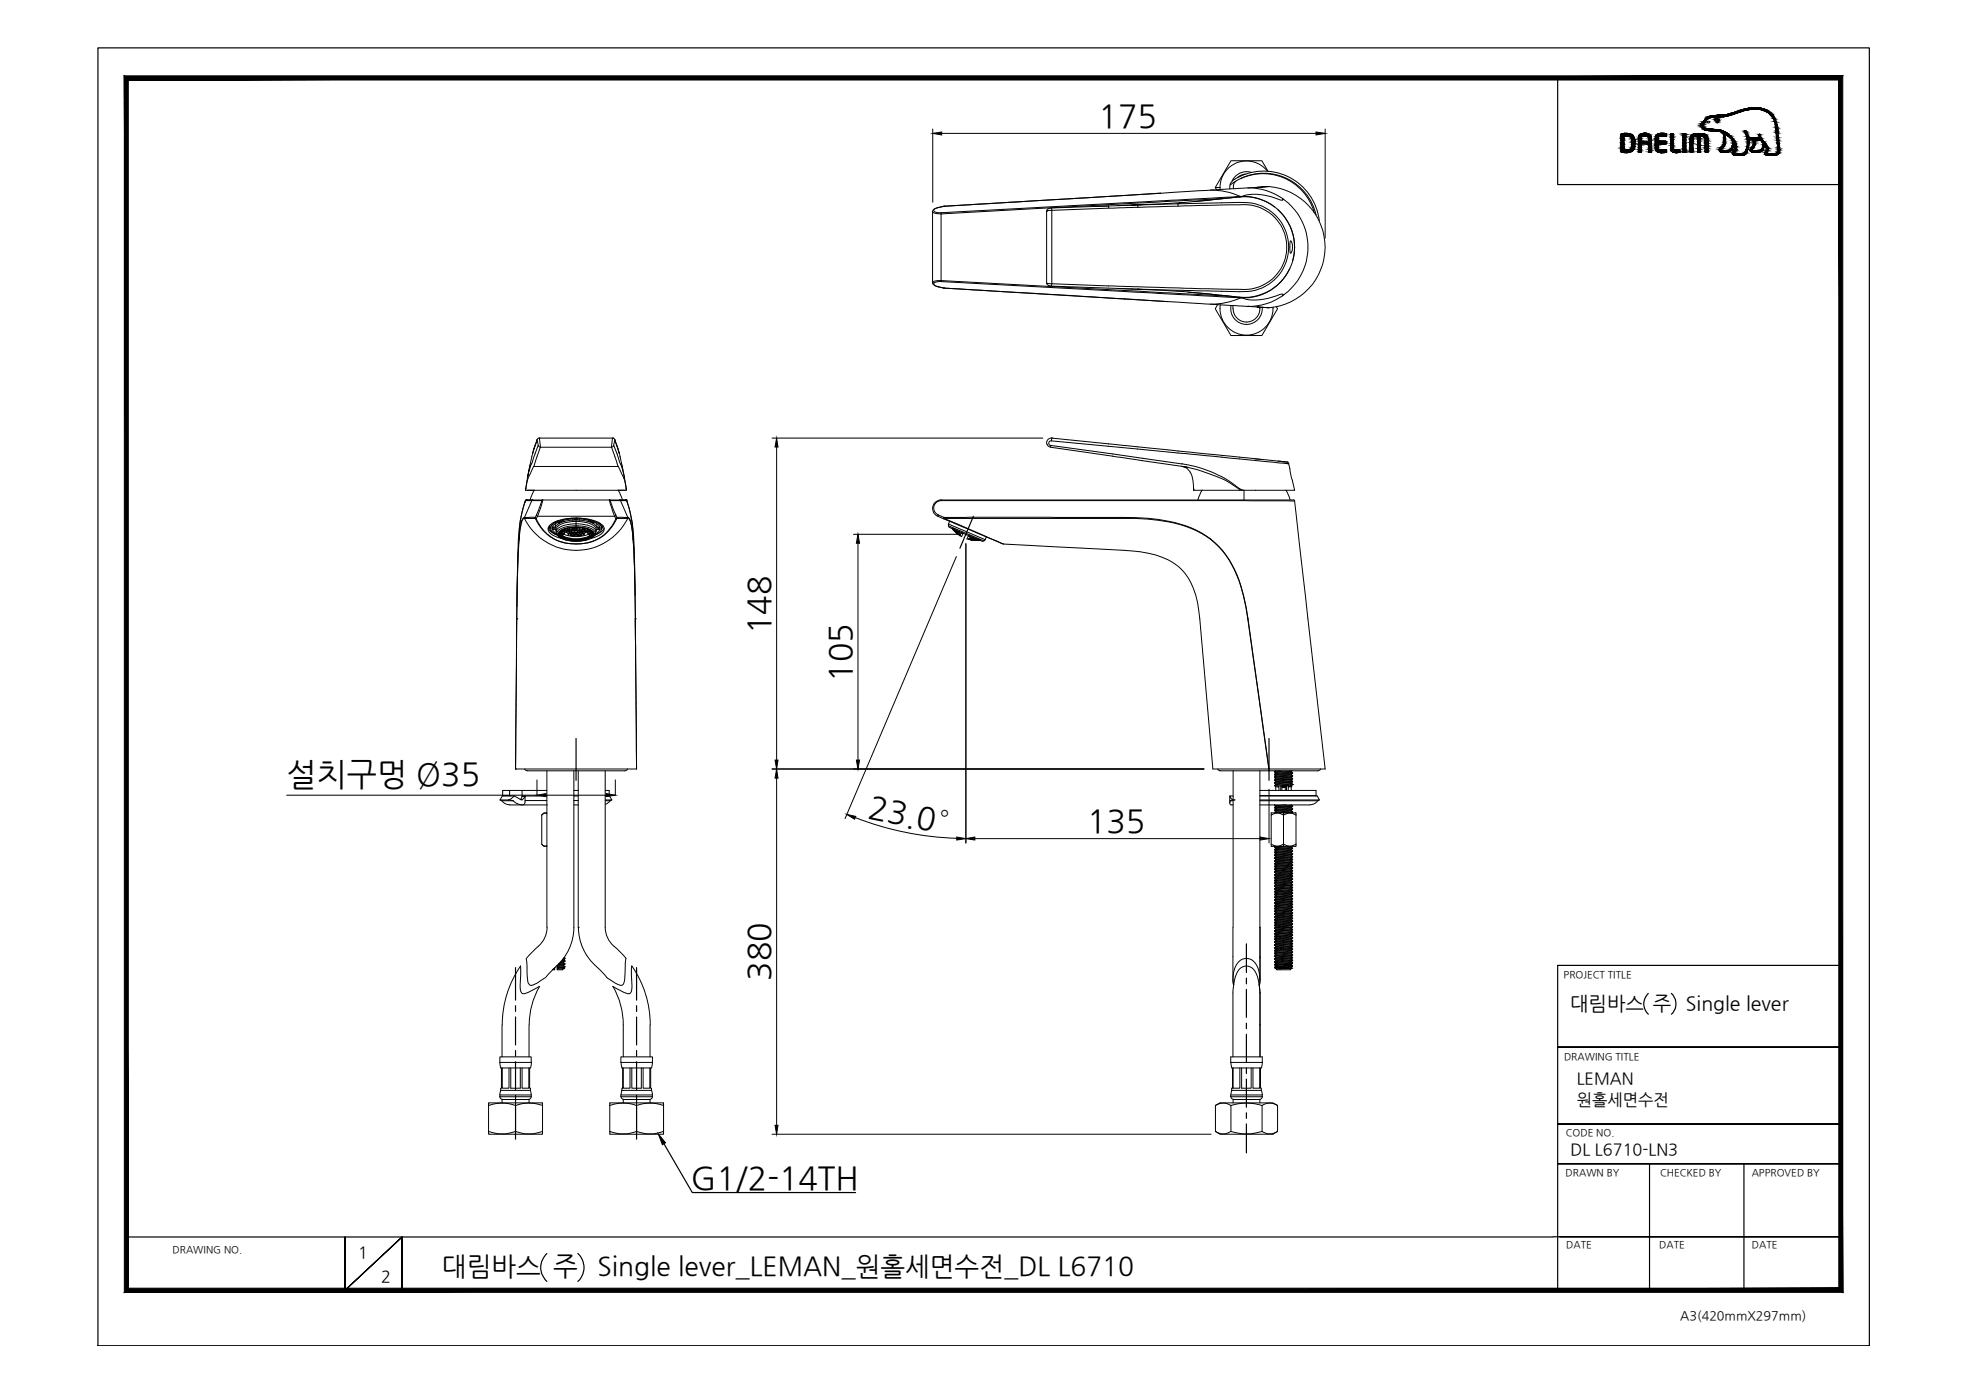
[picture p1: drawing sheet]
<svg xmlns="http://www.w3.org/2000/svg" width="420mm" height="297mm" viewBox="0 0 420 297" stroke-linecap="round" stroke-linejoin="round" font-family="sans-serif">
<defs><g id="words">
<g font-size="6.8">
<text x="234.4" y="27.1">175</text>
<text x="164.4" y="135.4" transform="rotate(-90 164.4 135.4)">148</text>
<text x="181.7" y="145.5" transform="rotate(-90 181.7 145.5)">105</text>
<text x="61.2" y="167.4">설치구멍 Ø35</text>
<text x="185" y="174.3" transform="rotate(12 185 174.3)">23.0°</text>
<text x="232" y="177.6">135</text>
<text x="164.4" y="209.3" transform="rotate(-90 164.4 209.3)">380</text>
<text x="147.4" y="253.6">G1/2-14TH</text>
</g>
<g font-size="5.6">
<text x="94.3" y="272.2">대림바스 주</text>
<text x="127.5" y="272.2">Single lever_LEMAN_원홀세면수전_DL L6710</text>
</g>
<g font-size="4.2">
<text x="335.1" y="215.4">대림바스 주</text>
<text x="359.8" y="215.4">Single lever</text>
</g>
<g font-size="3.5">
<text x="336.5" y="231.4">LEMAN</text>
<text x="336.5" y="235.7">원홀세면수전</text>
<text x="335.1" y="246.4">DL L6710-LN3</text>
<text x="76.4" y="268.5">1</text>
<text x="81.3" y="273.6">2</text>
</g>
<text font-size="2.7" x="358.5" y="281.6">A3(420mmX297mm)</text>
<g font-size="2.1">
<text x="333.7" y="208.6">PROJECT TITLE</text>
<text x="333.7" y="226.2">DRAWING TITLE</text>
<text x="334.1" y="242.4">CODE NO.</text>
<text x="334.1" y="251">DRAWN BY</text>
<text x="354.2" y="251">CHECKED BY</text>
<text x="373.8" y="251">APPROVED BY</text>
<text x="36.8" y="267.4">DRAWING NO.</text>
<text x="334.2" y="266.4">DATE</text>
<text x="354.1" y="266.4">DATE</text>
<text x="373.8" y="266.4">DATE</text>
</g>
</g></defs>
<!-- layer: 0 -->
<g fill="#000" stroke="#000" stroke-width=".21">
<path d="M199 28.5l1.9-.3v.6zM280.8 28.2l2 .3-2 .3zM165.7 93.5l.3 1.9h-.6zM183.1 114l.3 1.9h-.7zM114.6 169.7l1.9-.4v.7zM129.4 169.3l1.9 .4-1.9 .3zM165.4 162.2h.6l-.3 1.9zM165.7 164.1l.3 1.9h-.6zM180.7 173.8l1.9 .4-.2 .6zM182.7 162.2h.7l-.3 1.9zM204.2 178.6l1.9 .4-1.9 .3zM206.1 179l1.9-.4v.7z"/>
<path d="M268.9 178.6l1.9 .4-1.9 .3zM140.5 242l1.5 1.9-.7 .4zM165.4 240.1h.6l-.3 1.9z"/>
<path d="M27.4 274.9l-.9 .9 365.9-.9zM26.5 275.8l365.9-.9 .8 .9zM392.4 17.1v257.8l.8 .9zM393.2 16.2v259.6l-.8-258.7zM27.4 17.1h365l.8-.9zM26.5 16.2h366.7l-365.8 .9zM26.5 16.2l.9 258.7v-257.8zM26.5 16.2l.9 258.7-.9 .9z"/>
</g>
<g fill="none" stroke="#000" stroke-width=".25">
<path d="M20.9 10.2h378v277h-378zM332.4 16.6v22.8h60.4M368.5 32.5h.1M206.1 114v.2M351.7 212a3 3 0 0 0 0 4.4M356.6 212a3 3 0 0 1 0 4.4M392.8 206h-60.4v69.7M332.4 223.4h60.4h-60.4M332.4 239.9h60.4h-60.4M141.7 244.1l6 10.4h34.9M332.4 248.3h60.4h-60.4M352 248.3v27"/>
<path d="M372.1 248.3v27M27 264h304.4M73.6 264v11.4l12.2-11.4-12.2 11.4zM85.8 275.4v-11.4v11.4M116.7 267.5a4 4 0 0 0 0 5.9M123.3 267.5a4 4 0 0 1 0 5.9M331.4 263.9h61.4h-59.9M341 275.3h51.8"/>
</g>
<g fill="none" stroke="#000" stroke-width=".21">
<path d="M345.9 28.6a2.29 2.29 0 0 1 2.9 .8l.1 1.1a1.77 1.77 0 0 1-2.4 2.1 .55 .55 0 0 1-.6-.2 .55 .55 0 0 1 0-.6zM346.5 29.1a1.26 1.26 0 0 1 1.4 .2 1.26 1.26 0 0 1 .3 1.4 1.25 1.25 0 0 1-1.7 1.3zM349.9 28.8l.9-.3a1.27 1.27 0 0 1 1.6 1.4v2.3a.33 .33 0 0 1-.4 .3 .33 .33 0 0 1-.2-.4v-1.4h-1.5v1.2a.38 .38 0 0 1-.1 .6 .38 .38 0 0 1-.6-.2v-.8a5 5 0 0 1 .3-2.7zM350.3 29.2a.87 .87 0 0 1 1.1-.1 .87 .87 0 0 1 .4 1l-1.5 .1zM353.5 28.7l.9-.2h1.2v.6h-1a.58 .58 0 0 0-.7 .1 .58 .58 0 0 0 0 .7v.3h1.6a.3 .3 0 0 1 .2 .3 .3 .3 0 0 1-.3 .2h-1.5v.7a.55 .55 0 0 0 .8 .6h.9v.5h-.1a3.1 3.1 0 0 1-2-.2l-.3-.8v-2zM356.5 28.6a.35 .35 0 0 1 .4-.1 .35 .35 0 0 1 .2 .3v1.9a.99 .99 0 0 0 .3 1.3h1l.1 .4a1.24 1.24 0 0 1-1.4 .1 1.24 1.24 0 0 1-.6-1.2zM359.1 28.5h.2a.36 .36 0 0 1 .4 .1 .36 .36 0 0 1 0 .4v2.8a.47 .47 0 0 1 .1 .5 .47 .47 0 0 1-.5 .2l-.2-.1zM361 28.8a4.2 4.2 0 0 1 3.2 0l.3 1.1v2.2a.36 .36 0 0 1-.4 .4 .36 .36 0 0 1-.3-.5v-2.4a.67 .67 0 0 0-.9-.5v3.3l-.2 .1-.5-.1v-3.2a.64 .64 0 0 0-.9 .5v2.4a.36 .36 0 0 1-.4 .4 .36 .36 0 0 1-.3-.4v-2.6zM363.8 25.4a4.1 4.1 0 0 1 2.7-.8 7.6 7.6 0 0 0 3.8-.8l2.4-.6a6.5 6.5 0 0 1 4.9 .6 6 6 0 0 1 1.8 4.4l.1 1.2a6.6 6.6 0 0 1 0 3.3l-.6 .5h-1.2a.72 .72 0 0 1-1.1-.5v-.1a1.1 1.1 0 0 0-.1-1.7v-.1a1.69 1.69 0 0 1-1.1 1.7h-.2a1.98 1.98 0 0 1-1.7-.4l.1-.5a1.82 1.82 0 0 0 .5-1.8l-.9-.1a4.4 4.4 0 0 1-.9 3.3l-.4 .2h-1.3a.59 .59 0 0 1-.8-.3 .59 .59 0 0 1 .2-.8 1.5 1.5 0 0 0 0-1.6v.1a2 2 0 0 1-1.4 1.9h-.1a1.84 1.84 0 0 1-1.6-.3 .86 .86 0 0 1 .5-.9l.5-1.1-.1-1.1a.96 .96 0 0 0-1.2-1.1l-1.7-.1a1.81 1.81 0 0 1-1.9-1.1l.1-.4zM364.3 25.9h.6a.31 .31 0 0 1-.2 .3 .31 .31 0 0 1-.4-.2zM365.9 25.7h.1M366 25.5l.1-.2a.46 .46 0 0 1 .7 .3 .46 .46 0 0 1-.5 .6l.3-.6-.2-.2-.4 .2z"/>
<path d="M367.9 28.4l.2 .1a4.5 4.5 0 0 1 1.7 1.8 1.55 1.55 0 0 1-1.5 1.8h-1l-.1-.3a2.97 2.97 0 0 0 .7-3.4zM370.5 31.9h.1M370.5 24.1a12.3 12.3 0 0 1-4.6 .8 2.27 2.27 0 0 0-2.3 1.4l-.2 .3a1.04 1.04 0 0 0 1.3 .9h.2a5.4 5.4 0 0 1 5.5 3.2l.1 1-.4 1a2.42 2.42 0 0 0 2 0 4.6 4.6 0 0 0 .2-4.7h.3l.5 1.3 2.4 .2M370.5 24.1h.1M370.5 24.1a8.5 8.5 0 0 1 6.3-.3 4.2 4.2 0 0 1 2.2 3.4M374.4 29.8h.3a1.15 1.15 0 0 1 1.2 .3 1.15 1.15 0 0 1 .2 1.3 .78 .78 0 0 1-.8 .7h-1.3h-.2l.1-.3a1.9 1.9 0 0 0 .6-1.7zM375.4 28.8h.1M375.4 28.8l.1 .7M375.5 29.5h.1M379 27.2l.4 4.4a1.01 1.01 0 0 1-.4 1.2h-1.9l-.1-.3a.94 .94 0 0 0 .3-1.1l-.8-1.1a2.6 2.6 0 0 1-.9-1.6l-.2 .1M379 27.2h.1"/>
</g>
<g fill="#000" stroke="#000" stroke-width=".21">
<path d="M346.3 32.5h1.2zM346.5 28.5h.9zM347.2 32h1.3zM347.7 29.1h.9zM351.2 29h1.1zM353.7 32.4h1.9zM354.4 32.6h.3zM354.4 28.5h.4zM354.6 29.1h1zM354.9 29.1h.7zM357.4 32.6h.6zM362.2 28.5h.8z"/>
<path d="M363.9 25.4h.4zM364.7 27.9h2.7zM365.8 24.7h3.2zM365.9 25.6h.2zM366.4 24.6h2.6zM366.3 25.2h.2zM366.8 24.6h2.2zM374.2 23h.8zM375 29.8h.6zM375.4 29.5h.4zM375.4 28.7h.2zM375.6 29.8h.5z"/>
<path d="M345.9 29h1.3zM345.9 29h1.3z"/>
<path d="M346.3 32.5l1.1 .1zM346.5 32.6h.9z"/>
<path d="M345.9 29.1h.6zM345.9 29.1h.6z"/>
<path d="M345.9 29.1l.6 .2v-.2zM345.9 29.1l.6 .2h-.6z"/>
<path d="M345.9 29.3h.6zM345.9 29.3h.6z"/>
<path d="M345.9 29.3l.6 .3v-.3zM345.9 29.3l.6 .3h-.6z"/>
<path d="M345.9 29.6l.6 .3v-.3zM345.9 29.6l.6 .3h-.6z"/>
<path d="M345.9 29.9l.6 .1v-.1zM345.9 29.9l.6 .1h-.6z"/>
<path d="M345.9 30l.6 .5v-.5zM345.9 30l.6 .5h-.6z"/>
<path d="M345.9 30.5l.6 .3v-.3zM345.9 30.5l.6 .3h-.6z"/>
<path d="M345.9 30.8l.6 .4v-.4zM345.9 30.8l.6 .4h-.6z"/>
<path d="M345.9 31.2h.6zM345.9 31.2h.6z"/>
<path d="M345.9 31.2l.6 .4v-.4zM345.9 31.2l.6 .4h-.6z"/>
<path d="M345.9 31.6l.6 .2v-.2zM345.9 31.6l.6 .2h-.6z"/>
<path d="M345.9 31.8h.6zM345.9 31.8h.6z"/>
<path d="M345.9 31.8l.6 .2v-.2zM345.9 31.8l.6 .2h-.6zM345.9 32h.6zM345.9 32h.6z"/>
<path d="M345.9 32h.6zM345.9 32h.6z"/>
<path d="M345.9 32h.7zM345.9 32h.7z"/>
<path d="M345.9 29h.9zM345.9 29h1.2z"/>
<path d="M345.9 29h.9zM345.9 29l.6 .1zM345.9 29.1h.6zM345.9 29.1h.6z"/>
<path d="M345.9 32h1zM345.9 32h1z"/>
<path d="M345.9 32h1.1zM345.9 32h1.1z"/>
<path d="M345.9 29h1.2zM345.9 29h1.3z"/>
<path d="M345.9 32h1.2zM345.9 32h1.2z"/>
<path d="M347.2 29h1.3zM347.2 29h1.3z"/>
<path d="M345.9 32h1.3zM345.9 32h1.3z"/>
<path d="M346.5 28.5h1zM346.3 28.5h1.2z"/>
<path d="M346.3 28.5h1.3zM346.2 28.5h1.4z"/>
<path d="M346.2 28.5h1.5zM346.1 28.5h1.6z"/>
<path d="M346.2 32.5h1.4zM346.2 32.5h1.3z"/>
<path d="M346.1 28.5l1.8 .1zM345.9 28.6h2z"/>
<path d="M346.1 32.5h1.6zM346.1 32.5h1.5z"/>
<path d="M345.9 32.4h2zM345.9 32.4h2z"/>
<path d="M345.9 32.4h2zM345.9 32.4l1.8 .1z"/>
<path d="M345.9 28.6h2zM345.9 28.6h2z"/>
<path d="M345.9 28.6l2.3 .1-.3-.1zM345.9 28.6l2.3 .1h-2.3z"/>
<path d="M345.9 32.3h2.3zM345.9 32.3h2.3z"/>
<path d="M345.9 32.3l2 .1 .3-.1zM345.9 32.3l2 .1h-2z"/>
<path d="M345.9 28.7h2.3zM345.9 28.7h2.3z"/>
<path d="M345.9 28.7l2.4 .1zM345.9 28.7l2.4 .1z"/>
<path d="M345.9 28.8l2.5 .1-.1-.1zM345.9 28.8l2.5 .1h-2.5z"/>
<path d="M345.9 32.3h2.4zM345.9 32.3h2.3z"/>
<path d="M345.9 32.1h2.5zM345.9 32.1h2.5z"/>
<path d="M345.9 32.1l2.4 .2 .1-.2zM345.9 32.1l2.4 .2h-2.4z"/>
<path d="M345.9 28.9h2.5zM345.9 28.9h2.5z"/>
<path d="M345.9 28.9l2.6 .1-.1-.1zM345.9 28.9l2.6 .1h-2.6z"/>
<path d="M347.2 29h1.3zM347.2 29h1.3z"/>
<path d="M347.2 29h1.4zM347.2 29h1.4z"/>
<path d="M347.3 32h1.2zM347.2 32h1.3zM347.2 32h1.3z"/>
<path d="M345.9 32l2.5 .1 .1-.1zM345.9 32l2.5 .1h-2.5z"/>
<path d="M347.4 29l1.2 .1v-.1zM347.4 29l1.2 .1zM347.7 29.1h.9z"/>
<path d="M347.8 29.1l.9 .2-.1-.2zM347.8 29.1l.9 .2h-.7z"/>
<path d="M347.7 31.9h.9zM347.6 31.9h1z"/>
<path d="M347.6 31.9h1zM347.3 32h1.2z"/>
<path d="M348 29.3l.8 .1-.1-.1zM348 29.3l.8 .1h-.7z"/>
<path d="M347.9 31.8h.8zM347.7 31.9h.9z"/>
<path d="M348.1 29.4l.7 .2v-.2zM348.1 29.4l.7 .2h-.7z"/>
<path d="M348.1 29.6l.8 .2-.1-.2zM348.1 29.6l.8 .2h-.7z"/>
<path d="M348.1 31.6h.7zM348.1 31.6h.7z"/>
<path d="M348.1 31.6l.6 .2 .1-.2zM348.1 31.6l.6 .2h-.8z"/>
<path d="M348.2 29.8l.7 .1v-.1zM348.2 29.8l.7 .1h-.7z"/>
<path d="M348.2 29.9l.7 .2v-.2zM348.2 29.9l.7 .2h-.7z"/>
<path d="M348.2 30.1l.7 .1zM348.2 30.1l.7 .1zM348.2 30.2h.7zM348.2 30.2h.7zM348.2 30.2h.7zM348.2 30.2h.7zM348.2 30.2h.7zM348.2 30.2h.7z"/>
<path d="M348.2 30.2h.7zM348.2 30.2h.7z"/>
<path d="M348.2 30.2l.7 .1zM348.2 30.2l.7 .1z"/>
<path d="M348.2 30.3l.7 .2v-.2zM348.2 30.3l.7 .2h-.7z"/>
<path d="M348.2 30.5l.7 .2v-.2zM348.2 30.5l.7 .2h-.7z"/>
<path d="M348.2 30.7h.7zM348.2 30.7h.7z"/>
<path d="M348.2 30.7l.7 .1zM348.2 30.7l.7 .1z"/>
<path d="M348.2 30.8h.7zM348.2 30.8h.7z"/>
<path d="M348.2 30.8l.7 .1zM348.2 30.8l.7 .1z"/>
<path d="M348.2 30.9l.7 .4v-.4zM348.2 30.9l.7 .4h-.7zM348.2 31.3h.7zM348.2 31.3h.7z"/>
<path d="M348.2 31.3l.6 .3 .1-.3zM348.2 31.3l.6 .3h-.7z"/>
<path d="M349.6 29.6h.7zM349.6 29.6h.7zM349.6 29.6h.7zM349.6 29.6h.7z"/>
<path d="M349.7 32.5h.3zM349.7 32.5h.5z"/>
<path d="M349.7 32.5h.3zM349.7 32.5h.3z"/>
<path d="M349.7 32.5h.5zM349.7 32.5h.5z"/>
<path d="M349.6 32.4h.6zM349.6 32.4l.6 .1z"/>
<path d="M349.6 29.5l.7 .1zM349.6 29.5l.7 .1z"/>
<path d="M349.6 29.6h.7zM349.6 29.6h.7zM349.6 29.6h.7zM349.6 29.6h.7z"/>
<path d="M349.6 29.6h.7zM349.6 29.6h.7zM349.6 29.6h.7zM349.6 29.6h.7z"/>
<path d="M349.6 29.6l.7 .3v-.3zM349.6 29.6l.7 .3h-.7zM349.6 29.9h.7zM349.6 29.9h.7z"/>
<path d="M349.6 29.9l.7 .2v-.2zM349.6 29.9l.7 .2h-.7z"/>
<path d="M349.6 30.1l.7 .1zM349.6 30.1l.7 .1z"/>
<path d="M349.6 30.7l.7 .1zM349.6 30.7l.7 .1z"/>
<path d="M349.6 30.8l.7 .2v-.2zM349.6 30.8l.7 .2h-.7z"/>
<path d="M349.6 31l.7 .4v-.4zM349.6 31l.7 .4h-.7z"/>
<path d="M349.6 31.4l.7 .1zM349.6 31.4l.7 .1z"/>
<path d="M349.6 31.5l.7 .4v-.4zM349.6 31.5l.7 .4h-.7z"/>
<path d="M349.6 31.9h.7zM349.6 31.9h.7z"/>
<path d="M349.6 31.9l.7 .2v-.2zM349.6 31.9l.7 .2h-.7z"/>
<path d="M349.6 32.1l.7 .1zM349.6 32.1l.7 .1z"/>
<path d="M349.6 32.2l.7 .1zM349.6 32.2l.7 .1z"/>
<path d="M349.6 32.3h.7zM349.6 32.3h.7z"/>
<path d="M349.6 32.3l.7 .1zM349.6 32.3l.7 .1zM349.6 32.4h.7zM349.6 32.4h.7zM349.6 32.4h.7zM349.6 32.4h.7z"/>
<path d="M349.6 32.4h.7zM349.6 32.4h.6z"/>
<path d="M349.7 29.3l.6 .2v-.2zM349.7 29.3l.6 .2h-.7z"/>
<path d="M349.7 29.2l.6 .1v-.1zM349.7 29.2l.6 .1h-.6z"/>
<path d="M349.7 29.1h.7zM349.7 29.1l.6 .1z"/>
<path d="M349.7 29.1h.8zM349.7 29.1h.7z"/>
<path d="M349.7 29.1h.9zM349.7 29.1h.8z"/>
<path d="M349.7 29h1.1zM349.7 29l.9 .1z"/>
<path d="M350.8 28.5h.3zM350.8 28.5h.3z"/>
<path d="M350.8 28.5h.4zM350.8 28.5h.4z"/>
<path d="M350.8 28.5h.6zM350.6 28.5h.8z"/>
<path d="M350.6 28.5h.8zM350.6 28.5h.8z"/>
<path d="M350.6 28.5h1zM350.4 28.5h1.2z"/>
<path d="M350.4 28.5l1.4 .1zM350.2 28.6h1.6z"/>
<path d="M350.2 28.6l1.8 .1zM350 28.7h2z"/>
<path d="M351.8 29.6h.6zM351.8 29.6h.6z"/>
<path d="M350 28.7l2.1 .1zM349.9 28.8h2.2z"/>
<path d="M349.9 28.8l2.3 .1-.1-.1zM349.9 28.8l2.3 .1h-2.4z"/>
<path d="M349.8 28.9l2.5 .1zM349.8 28.9l2.5 .1h-2.6z"/>
<path d="M351.1 29h1.2zM351.1 29h1.2zM351.2 29h1.1z"/>
<path d="M351.3 29l1 .1zM351.3 29l1 .1z"/>
<path d="M351.5 29.1h.8zM351.5 29.1h.8z"/>
<path d="M351.6 29.1l.8 .2-.1-.2zM351.6 29.1l.8 .2h-.7z"/>
<path d="M351.8 32.5h.5zM351.8 32.5h.4z"/>
<path d="M351.7 29.3l.7 .1zM351.7 29.3l.7 .1z"/>
<path d="M351.7 29.4h.7zM351.7 29.4h.7z"/>
<path d="M351.7 29.4l.7 .2v-.2zM351.7 29.4l.7 .2h-.6zM351.8 29.6h.6zM351.8 29.6h.6z"/>
<path d="M351.8 32.4h.6zM351.8 32.4h.6z"/>
<path d="M351.8 32.4h.6zM351.8 32.4l.5 .1zM351.8 32.5h.5zM351.8 32.5h.5z"/>
<path d="M351.8 29.6h.6zM351.8 29.6h.6z"/>
<path d="M351.8 29.6l.6 .1zM351.8 29.6l.6 .1zM351.8 29.7h.6zM351.8 29.7h.6z"/>
<path d="M351.8 29.7l.6 .2v-.2zM351.8 29.7l.6 .2h-.6z"/>
<path d="M351.8 29.9h.6zM351.8 29.9h.6z"/>
<path d="M351.8 29.9l.6 .2v-.2zM351.8 29.9l.6 .2h-.6z"/>
<path d="M351.8 30.1l.6 .1zM351.8 30.1l.6 .1z"/>
<path d="M349.6 30.2h2.8zM349.6 30.2h2.8z"/>
<path d="M349.6 30.2h2.8zM349.6 30.2h2.8z"/>
<path d="M349.6 30.2l2.8 .4v-.4zM349.6 30.2l2.8 .4h-2.8z"/>
<path d="M349.6 30.6l2.8 .1zM349.6 30.6l2.8 .1z"/>
<path d="M351.8 30.7l.6 .1zM351.8 30.7l.6 .1z"/>
<path d="M351.8 30.8l.6 .1v-.1zM351.8 30.8l.6 .1h-.6z"/>
<path d="M351.8 30.9l.6 .2v-.2zM351.8 30.9l.6 .2h-.6zM351.8 31.1h.6zM351.8 31.1h.6z"/>
<path d="M351.8 31.1l.6 .5v-.5zM351.8 31.1l.6 .5h-.6z"/>
<path d="M351.8 31.6h.6zM351.8 31.6h.6z"/>
<path d="M351.8 31.6l.6 .3v-.3zM351.8 31.6l.6 .3h-.6z"/>
<path d="M351.8 31.9l.6 .2v-.2zM351.8 31.9l.6 .2h-.6z"/>
<path d="M351.8 32.1l.6 .1zM351.8 32.1l.6 .1z"/>
<path d="M351.8 32.2l.6 .1zM351.8 32.2l.6 .1z"/>
<path d="M351.8 32.3l.6 .1zM351.8 32.3l.6 .1zM351.8 32.4h.6zM351.8 32.4h.6z"/>
<path d="M351.8 32.4h.6zM351.8 32.4h.6z"/>
<path d="M353.3 29.1h1.1zM353.3 29.1h1.1z"/>
<path d="M353.2 29.4l.7 .1zM353.2 29.4l.7 .1z"/>
<path d="M353.2 29.5h.7zM353.2 29.5h.7zM353.2 29.5h.7zM353.2 29.5h.7z"/>
<path d="M353.2 29.5l.7 .1zM353.2 29.5l.7 .1z"/>
<path d="M353.2 29.6h.7zM353.2 29.6h.7z"/>
<path d="M353.2 29.6h.7zM353.2 29.6h.7z"/>
<path d="M353.2 29.6l.7 .3v-.3zM353.2 29.6l.7 .3h-.7z"/>
<path d="M353.2 29.9l.7 .1v-.1zM353.2 29.9l.7 .1h-.7z"/>
<path d="M353.2 30l.7 .1zM353.2 30l.7 .1z"/>
<path d="M353.2 30.1l.7 .1zM353.2 30.1l.7 .1z"/>
<path d="M353.2 30.7l.7 .1zM353.2 30.7l.7 .1z"/>
<path d="M353.2 30.8l.7 .2v-.2zM353.2 30.8l.7 .2h-.7z"/>
<path d="M353.2 31l.7 .1v-.1zM353.2 31l.7 .1h-.7z"/>
<path d="M353.2 31.1l.7 .2v-.2zM353.2 31.1l.7 .2h-.7z"/>
<path d="M353.2 31.3l.7 .1zM353.2 31.3l.7 .1z"/>
<path d="M353.2 31.4l.7 .1zM353.2 31.4l.7 .1z"/>
<path d="M353.2 31.5h.7zM353.2 31.5h.7zM353.2 31.5h.7zM353.2 31.5h.7z"/>
<path d="M353.2 31.5l.7 .1v-.1zM353.2 31.5l.7 .1h-.7z"/>
<path d="M353.2 31.6l.7 .2v-.2zM353.2 31.6l.7 .2h-.6z"/>
<path d="M353.3 29.2l.6 .2v-.2zM353.3 29.2l.6 .2h-.7z"/>
<path d="M353.3 31.8h.6zM353.3 31.8h.6z"/>
<path d="M353.3 31.8l.7 .1zM353.3 31.8l.7 .1z"/>
<path d="M353.3 29.1h.7zM353.3 29.1l.6 .1zM353.3 29.2h.6zM353.3 29.2h.6z"/>
<path d="M353.3 31.9l.8 .1zM353.3 31.9l.8 .1z"/>
<path d="M354 32.5h1.6zM354 32.5h1.6zM354 32.5h1.6zM354 32.5h1.6zM354 32.5h1.6z"/>
<path d="M353.3 29.1h.8zM353.3 29.1h1z"/>
<path d="M353.3 29.1h.8zM353.3 29.1h.7z"/>
<path d="M353.3 29.1h1zM353.3 29.1h1.1z"/>
<path d="M353.3 32h1.1zM353.3 32h1.1z"/>
<path d="M354.4 32.6h.2zM354.4 32.6h.2z"/>
<path d="M353.3 32h1.1zM353.3 32h1.1z"/>
<path d="M353.3 32h1.1zM353.3 32h1.1z"/>
<path d="M354.4 32.6h.3zM354.4 32.6h.4z"/>
<path d="M354.4 28.5h.8zM354.3 28.5h.9z"/>
<path d="M354.3 28.5h1.2zM354.1 28.5h1.4z"/>
<path d="M354.3 32.6h.9zM354.3 32.6h.5z"/>
<path d="M353.2 30.7h2.2zM353.2 30.7h2.3z"/>
<path d="M354.1 28.5h1.4zM354 28.5h1.5z"/>
<path d="M353.2 30.2h2.3zM353.2 30.2h2.3z"/>
<path d="M353.2 30.7h2.3zM353.2 30.7h2.3z"/>
<path d="M354.1 32.5h1.4zM354.1 32.5l1.1 .1z"/>
<path d="M353.2 30.2h2.3zM353.2 30.2h2.3z"/>
<path d="M353.2 30.2h2.4zM353.2 30.2h2.4z"/>
<path d="M354.1 32.5h1.4zM354.1 32.5h1.4z"/>
<path d="M354 28.5h1.6zM354 28.5h1.6z"/>
<path d="M354 28.5h1.6zM354 28.5h1.6z"/>
<path d="M355.4 29.1h.2zM354.9 29.1h.7z"/>
<path d="M353.2 30.2l2.4 .1zM353.2 30.2l2.4 .1z"/>
<path d="M353.2 30.7h2.4zM353.2 30.7h2.3z"/>
<path d="M354.1 32.5h1.5zM354.1 32.5h1.4z"/>
<path d="M354 28.5h1.6zM354 28.5h1.6z"/>
<path d="M353.9 28.5l1.7 .1zM353.7 28.6h1.9z"/>
<path d="M353.7 28.6h1.9zM353.7 28.6h1.9z"/>
<path d="M353.7 28.6l1.9 .1zM353.5 28.7h2.1z"/>
<path d="M353.5 28.7l2.1 .1v-.1zM353.5 28.7l2.1 .1h-2.2z"/>
<path d="M353.4 28.8l2.2 .1zM353.4 28.8l2.2 .1z"/>
<path d="M353.3 28.9l2.3 .1zM353.3 28.9l2.3 .1z"/>
<path d="M353.3 29l2.3 .1zM353.3 29l2.3 .1zM353.3 29.1h2.3zM353.3 29.1h2.3z"/>
<path d="M354.4 29.1h1.2zM354.4 29.1h1.2z"/>
<path d="M354.5 29.1h1.1zM354.5 29.1h1.1zM354.6 29.1h1z"/>
<path d="M353.2 30.3l2.4 .1zM353.2 30.3l2.4 .1z"/>
<path d="M353.2 30.4l2.4 .1v-.1zM353.2 30.4l2.4 .1h-2.4z"/>
<path d="M353.2 30.5l2.4 .1zM353.2 30.5l2.4 .1z"/>
<path d="M353.2 30.6h2.4zM353.2 30.6l2.4 .1z"/>
<path d="M353.3 32h2.3zM353.3 32h2.3z"/>
<path d="M353.3 32l2.3 .1zM353.3 32l2.3 .1z"/>
<path d="M353.3 32.1l2.3 .1v-.1zM353.3 32.1l2.3 .1h-2.2z"/>
<path d="M353.4 32.2l2.2 .1zM353.4 32.2l2.2 .1z"/>
<path d="M353.5 32.3l2.1 .1v-.1zM353.5 32.3l2.1 .1h-1.9zM353.7 32.4h1.9z"/>
<path d="M353.8 32.4l1.8 .1zM353.8 32.4l1.8 .1zM354 32.5h1.6z"/>
<path d="M354 32.5h1.6zM354 32.5h1.6z"/>
<path d="M356.6 28.5h.4zM356.6 28.5h.4z"/>
<path d="M356.6 28.5h.4zM356.6 28.5h.4z"/>
<path d="M356.6 28.5l.5 .1zM356.6 28.5l.5 .1z"/>
<path d="M356.5 28.6h.6zM356.5 28.6h.6z"/>
<path d="M356.5 28.6l.6 .1zM356.5 28.6l.6 .1zM356.5 28.7h.6zM356.5 28.7h.6z"/>
<path d="M356.5 28.7l.6 .1v-.1zM356.5 28.7l.6 .1h-.6zM356.5 28.8h.6zM356.5 28.8h.6z"/>
<path d="M356.5 28.8l.6 .2v-.2zM356.5 28.8l.6 .2h-.6z"/>
<path d="M356.5 29l.6 .1zM356.5 29l.6 .1z"/>
<path d="M356.5 29.1l.6 .3v-.3zM356.5 29.1l.6 .3h-.6z"/>
<path d="M356.5 29.4h.6zM356.5 29.4h.6z"/>
<path d="M356.5 29.4l.6 .4v-.4zM356.5 29.4l.6 .4h-.6z"/>
<path d="M356.5 29.8l.6 .1zM356.5 29.8l.6 .1z"/>
<path d="M356.5 29.9l.6 .7v-.7zM356.5 29.9l.6 .7h-.6z"/>
<path d="M356.5 30.6l.6 .1zM356.5 30.6l.6 .1z"/>
<path d="M356.5 30.7l.6 .3v-.3zM356.5 30.7l.6 .3h-.6z"/>
<path d="M356.5 31l.6 .1zM356.5 31l.6 .1z"/>
<path d="M356.5 31.1l.6 .2v-.2zM356.5 31.1l.6 .2h-.6z"/>
<path d="M356.5 31.3l.6 .1zM356.5 31.3l.6 .1z"/>
<path d="M356.5 31.4l.6 .1zM356.5 31.4l.6 .1z"/>
<path d="M356.5 31.5h.6zM356.5 31.5h.6z"/>
<path d="M356.5 31.5l.6 .1zM356.5 31.5l.6 .1zM356.5 31.6h.6zM356.5 31.6h.6z"/>
<path d="M356.5 31.6h.6zM356.5 31.6h.6zM356.5 31.6h.6zM356.5 31.6h.6z"/>
<path d="M356.5 31.6l.6 .1v-.1zM356.5 31.6l.6 .1h-.6z"/>
<path d="M356.5 31.7l.7 .1-.1-.1zM356.5 31.7l.7 .1h-.7z"/>
<path d="M356.5 31.8h.7zM356.5 31.8h.7z"/>
<path d="M356.5 31.8l.8 .1zM356.5 31.8l.8 .1z"/>
<path d="M356.5 31.9l.9 .1zM356.5 31.9l.9 .1z"/>
<path d="M357.4 32.6h.5zM357.6 32.6h.3z"/>
<path d="M356.6 32h1zM356.6 32h1z"/>
<path d="M356.6 32h1.1zM356.6 32h1.1z"/>
<path d="M357.4 32.5h.8zM357.4 32.5l.6 .1z"/>
<path d="M357.3 32.5h1zM357.3 32.5h.9z"/>
<path d="M357.2 32.5h1.1zM357.2 32.5h1.1z"/>
<path d="M356.6 32h1.9zM356.6 32h1.9z"/>
<path d="M356.6 32l1.9 .1zM356.6 32l1.9 .1z"/>
<path d="M356.6 32.1h1.9zM356.6 32.1h1.9z"/>
<path d="M356.6 32.1l1.9 .1zM356.6 32.1l1.9 .1z"/>
<path d="M356.6 32.2l1.9 .1v-.1zM356.6 32.2l1.9 .1h-1.7z"/>
<path d="M356.8 32.3l1.7 .1zM356.8 32.3l1.7 .1z"/>
<path d="M356.9 32.4l1.6 .1zM356.9 32.4l1.6 .1zM357.1 32.5h1.4zM357.1 32.5h1.4z"/>
<path d="M357.1 32.5h1.4zM357.1 32.5h1.4zM357.2 32.5h1.3zM357.2 32.5h1.3z"/>
<path d="M357.2 32.5h1.3zM357.2 32.5h1.1z"/>
<path d="M359.3 28.5h.4zM359.1 28.5h.6zM359.1 28.5h.6zM359.1 28.5h.6z"/>
<path d="M359.1 28.5l.6 .2v-.2zM359.1 28.5l.6 .2h-.6z"/>
<path d="M359.1 32.5h.6zM359.1 32.5h.5z"/>
<path d="M359.1 28.7h.6zM359.1 28.7h.6z"/>
<path d="M359.1 28.7l.6 .1v-.1zM359.1 28.7l.6 .1h-.6z"/>
<path d="M359.1 28.8l.6 .2v-.2zM359.1 28.8l.6 .2h-.6z"/>
<path d="M359.1 29l.6 .3v-.3zM359.1 29l.6 .3h-.6z"/>
<path d="M359.1 29.3l.6 .5v-.5zM359.1 29.3l.6 .5h-.6z"/>
<path d="M359.1 29.8l.6 .7v-.7zM359.1 29.8l.6 .7h-.6z"/>
<path d="M359.1 30.5l.6 .7v-.7zM359.1 30.5l.6 .7h-.6z"/>
<path d="M359.1 31.2l.6 .6v-.6zM359.1 31.2l.6 .6h-.6z"/>
<path d="M359.1 31.8l.6 .2v-.2zM359.1 31.8l.6 .2h-.6z"/>
<path d="M359.1 32l.6 .2v-.2zM359.1 32l.6 .2h-.6z"/>
<path d="M359.1 32.2l.6 .1v-.1zM359.1 32.2l.6 .1h-.6z"/>
<path d="M359.1 32.3l.6 .1zM359.1 32.3l.6 .1z"/>
<path d="M359.1 32.4l.6 .1v-.1zM359.1 32.4l.6 .1h-.6zM359.1 32.5h.6zM359.1 32.5h.6z"/>
<path d="M360.8 32.5h.3zM360.8 32.5h.2z"/>
<path d="M360.6 32.4l.5 .1 .1-.1zM360.6 32.4l.5 .1zM360.8 32.5h.3zM360.8 32.5h.3z"/>
<path d="M360.6 29.7l.7 .1zM360.6 29.7l.7 .1z"/>
<path d="M360.6 29.8l.7 .3v-.3zM360.6 29.8l.7 .3h-.7z"/>
<path d="M360.6 30.1h.7zM360.6 30.1h.7z"/>
<path d="M360.6 30.1l.7 .1zM360.6 30.1l.7 .1z"/>
<path d="M360.6 30.2h.7zM360.6 30.2h.7z"/>
<path d="M360.6 30.2h.7zM360.6 30.2h.7z"/>
<path d="M360.6 30.2l.7 .1zM360.6 30.2l.7 .1z"/>
<path d="M360.6 30.3l.7 .1v-.1zM360.6 30.3l.7 .1h-.7z"/>
<path d="M360.6 30.4l.7 .1zM360.6 30.4l.7 .1z"/>
<path d="M360.6 30.5l.7 .1v-.1zM360.6 30.5l.7 .1h-.7z"/>
<path d="M360.6 30.6l.7 .1zM360.6 30.6l.7 .1z"/>
<path d="M360.6 30.7l.7 .9v-.9zM360.6 30.7l.7 .9h-.7zM360.6 31.6h.7zM360.6 31.6h.7z"/>
<path d="M360.6 31.6l.7 .5v-.5zM360.6 31.6l.7 .5h-.7zM360.6 32.1h.7zM360.6 32.1h.7z"/>
<path d="M360.6 32.1l.7 .1v-.1zM360.6 32.1l.7 .1h-.7zM360.6 32.2h.7zM360.6 32.2h.7z"/>
<path d="M360.6 32.2l.7 .1zM360.6 32.2l.7 .1zM360.6 32.3h.7zM360.6 32.3h.7z"/>
<path d="M360.6 32.3h.7zM360.6 32.3l.6 .1zM360.6 32.4h.6zM360.6 32.4h.6z"/>
<path d="M360.7 29.5h.6zM360.7 29.5h.6z"/>
<path d="M360.6 29.5l.7 .2v-.2zM360.6 29.5l.7 .2h-.7z"/>
<path d="M360.7 29.3l.6 .2 .1-.2zM360.7 29.3l.6 .2h-.6z"/>
<path d="M360.8 29.1l.6 .2 .2-.2zM360.8 29.1l.6 .2h-.7z"/>
<path d="M360.8 29.1h.9zM360.8 29.1h1z"/>
<path d="M360.8 29.1h.9zM360.8 29.1h.8z"/>
<path d="M360.8 29.1h1.3zM360.8 29.1h1.4z"/>
<path d="M360.8 29.1h1.3zM360.8 29.1h1z"/>
<path d="M362.2 29.1h2.1zM362.2 29.1h2.1z"/>
<path d="M362.2 29.1h.7zM362.2 29.1h.7z"/>
<path d="M362.2 32.3h.7zM362.2 32.3h.7z"/>
<path d="M362.3 32.5h.5zM362.3 32.5h.4z"/>
<path d="M362.2 32.4l.6 .1zM362.2 32.4l.6 .1z"/>
<path d="M362.3 32.5h.5zM362.3 32.5h.5z"/>
<path d="M362.2 29.1h.7zM362.2 29.1h.7z"/>
<path d="M362.2 29.1l.7 .1zM362.2 29.1l.7 .1z"/>
<path d="M362.2 29.2l.7 .1zM362.2 29.2l.7 .1z"/>
<path d="M362.2 29.3l.7 .1zM362.2 29.3l.7 .1z"/>
<path d="M362.2 29.4l.7 .1v-.1zM362.2 29.4l.7 .1h-.7z"/>
<path d="M362.2 29.5l.7 .1zM362.2 29.5l.7 .1z"/>
<path d="M362.2 29.6l.7 .2v-.2zM362.2 29.6l.7 .2h-.7z"/>
<path d="M362.2 29.8l.7 .4v-.4zM362.2 29.8l.7 .4h-.7z"/>
<path d="M362.2 30.2l.7 .1v-.1zM362.2 30.2l.7 .1h-.7z"/>
<path d="M362.2 30.3l.7 .6v-.6zM362.2 30.3l.7 .6h-.7z"/>
<path d="M362.2 30.9l.7 .1v-.1zM362.2 30.9l.7 .1h-.7z"/>
<path d="M362.2 31l.7 .6v-.6zM362.2 31l.7 .6h-.7z"/>
<path d="M362.2 31.6l.7 .1v-.1zM362.2 31.6l.7 .1h-.7z"/>
<path d="M362.2 31.7l.7 .2v-.2zM362.2 31.7l.7 .2h-.7z"/>
<path d="M362.2 31.9l.7 .1v-.1zM362.2 31.9l.7 .1h-.7z"/>
<path d="M362.2 32l.7 .1v-.1zM362.2 32l.7 .1h-.7z"/>
<path d="M362.2 32.1l.7 .1zM362.2 32.1l.7 .1z"/>
<path d="M362.2 32.2l.7 .1zM362.2 32.2l.7 .1z"/>
<path d="M362.2 32.3l.7 .1zM362.2 32.3l.7 .1zM362.2 32.4h.7zM362.2 32.4h.7z"/>
<path d="M362.2 32.4h.7zM362.2 32.4h.6z"/>
<path d="M362.2 28.5h1.1zM361.7 28.5h1.6z"/>
<path d="M363 26.7l.3 .1zM363 26.7l.3 .1z"/>
<path d="M363 26.8l.3 .1zM363 26.8l.3 .1z"/>
<path d="M363 26.9l.4 .1zM363 26.9l.4 .1zM363 27h.4zM363 27h.4z"/>
<path d="M361.7 28.5h1.8zM361.6 28.5h1.9z"/>
<path d="M363 26.6l.3 .1 .1-.1zM363 26.6l.3 .1h-.3z"/>
<path d="M363 27l.5 .1-.1-.1zM363 27l.5 .1h-.4zM363.1 27.1h.4zM363.1 27.1h.4z"/>
<path d="M363 26.6h.4zM363 26.6h.4z"/>
<path d="M363.1 26.5h.4zM363.1 26.5l.3 .1z"/>
<path d="M361.6 28.5l2.2 .1zM361.3 28.6h2.5z"/>
<path d="M363.1 27.1l.6 .2zM363.1 27.1l.6 .2z"/>
<path d="M363.1 26.4h.4zM363.1 26.4l.4 .1z"/>
<path d="M363.6 25.8h.4zM363.6 25.8h.4zM363.6 25.8h.4zM363.6 25.8h.4zM363.6 25.8h.4zM363.6 25.8h.5z"/>
<path d="M363.2 27.3h.5zM363.2 27.3h.5z"/>
<path d="M363.2 26.2l.3 .2 .2-.2zM363.2 26.2l.3 .2h-.4z"/>
<path d="M363.2 27.3l.8 .1zM363.2 27.3l.8 .1z"/>
<path d="M361.3 28.6l2.6 .1zM361.2 28.7h2.7z"/>
<path d="M363.4 26.1l.3 .1 .1-.1zM363.2 26.2l.2-.1 .3 .1zM363.2 26.2h.5zM363.2 26.2h.5z"/>
<path d="M363.8 32.4h.7zM363.8 32.4h.7z"/>
<path d="M363.5 26h.4zM363.5 26l.3 .1h-.4z"/>
<path d="M361.2 28.7l2.9 .1-.2-.1zM361 28.8l.2-.1 2.9 .1z"/>
<path d="M363.5 25.9l.4 .1zM363.5 25.9l.4 .1zM363.5 26h.4zM363.5 26h.4z"/>
<path d="M363.5 26h.4zM363.5 26h.4z"/>
<path d="M363.6 25.8l.4 .1zM363.6 25.8l.4 .1z"/>
<path d="M363.5 25.9h.5zM363.5 25.9h.4zM363.5 25.9h.4zM363.5 25.9h.4zM363.5 25.9h.4zM363.5 25.9h.4zM363.5 25.9h.4zM363.5 25.9h.4z"/>
<path d="M363.6 25.8h.4zM363.6 25.8h.4zM363.6 25.8h.4zM363.6 25.8h.4z"/>
<path d="M363.6 25.8h.4zM363.6 25.8h.4z"/>
<path d="M363.3 27.4h.7zM363.3 27.4h.7z"/>
<path d="M363.3 27.4l.9 .1zM363.3 27.4l.9 .1z"/>
<path d="M363.7 25.7l.4 .1zM363.6 25.8h.5z"/>
<path d="M363.7 25.7h.4zM363.7 25.7h.4z"/>
<path d="M361 28.8h3.2zM361 28.8h3.2z"/>
<path d="M360.9 28.8l3.4 .3-.1-.3zM360.9 28.8l3.4 .3h-3.5z"/>
<path d="M364 32.5h.2zM364 32.5h.4z"/>
<path d="M362.2 29.1h2.1zM362.2 29.1h2.1zM362.2 29.1h2.1zM362.2 29.1h2.1z"/>
<path d="M362.9 29.1h1.4zM362.9 29.1h1.4z"/>
<path d="M363 29.1h1.3zM363 29.1h1.3z"/>
<path d="M363.1 29.1h1.2zM363.1 29.1h1.2z"/>
<path d="M363.8 25.4l.3 .3 .2-.3zM363.8 25.4l.3 .3h-.4z"/>
<path d="M363.4 27.5h.9zM363.4 27.5h.9z"/>
<path d="M363.4 27.5h1zM363.4 27.5h1zM363.5 27.5h.9zM363.5 27.5h.9z"/>
<path d="M363.4 29.1l1 .1zM363.4 29.1l1 .1z"/>
<path d="M363.5 29.2h.9zM363.5 29.2h.9z"/>
<path d="M363.6 29.2l.8 .2v-.2zM363.6 29.2l.8 .2z"/>
<path d="M363.8 29.4l.7 .2-.1-.2zM363.8 29.4l.7 .2h-.7z"/>
<path d="M363.9 32.4h.5zM363.9 32.4l.5 .1z"/>
<path d="M363.5 27.5h1zM363.5 27.5h1z"/>
<path d="M363.8 29.6h.7zM363.8 29.6h.7z"/>
<path d="M363.8 29.6l.7 .3v-.3zM363.8 29.6l.7 .3h-.7z"/>
<path d="M363.8 29.9l.7 .2v-.2zM363.8 29.9l.7 .2h-.7z"/>
<path d="M363.8 30.1h.7zM363.8 30.1h.7z"/>
<path d="M363.8 30.1l.7 .1zM363.8 30.1l.7 .1z"/>
<path d="M363.8 30.2h.7zM363.8 30.2h.7z"/>
<path d="M363.8 30.2l.7 .1zM363.8 30.2l.7 .1z"/>
<path d="M363.8 30.3l.7 .1zM363.8 30.3l.7 .1z"/>
<path d="M363.8 30.4l.7 .2v-.2zM363.8 30.4l.7 .2h-.7z"/>
<path d="M363.8 30.6l.7 .1v-.1zM363.8 30.6l.7 .1h-.7z"/>
<path d="M363.8 30.7l.7 .3v-.3zM363.8 30.7l.7 .3h-.7z"/>
<path d="M363.8 31l.7 .2v-.2zM363.8 31l.7 .2h-.7z"/>
<path d="M363.8 31.2l.7 .4v-.4zM363.8 31.2l.7 .4h-.7z"/>
<path d="M363.8 31.6l.7 .1v-.1zM363.8 31.6l.7 .1h-.7z"/>
<path d="M363.8 31.7l.7 .3v-.3zM363.8 31.7l.7 .3h-.7z"/>
<path d="M363.8 32l.7 .1v-.1zM363.8 32l.7 .1h-.7z"/>
<path d="M363.8 32.1l.7 .1zM363.8 32.1l.7 .1z"/>
<path d="M363.8 32.2l.7 .1zM363.8 32.2l.7 .1z"/>
<path d="M363.8 32.3h.7zM363.8 32.3h.7z"/>
<path d="M363.8 32.3l.7 .1zM363.8 32.3l.7 .1z"/>
<path d="M363.8 32.4h.7zM363.8 32.4h.7z"/>
<path d="M363.8 32.4h.7zM363.8 32.4h.6z"/>
<path d="M363.5 27.5h1.1zM363.5 27.5h1.1z"/>
<path d="M363.5 27.5h1.4zM363.5 27.5h1.4z"/>
<path d="M364.1 25.2l.2 .2 .4-.2zM364.1 25.2l.2 .2h-.4zM363.8 25.4h.5z"/>
<path d="M364.1 25.2h.6zM364.1 25.2h.6z"/>
<path d="M363.5 27.5h1.5zM363.5 27.5h1.5z"/>
<path d="M363.5 27.5h1.5zM363.5 27.5h1.5z"/>
<path d="M363.5 27.5l1.6 .1zM363.5 27.5l1.6 .1z"/>
<path d="M363.5 27.6h1.7zM363.5 27.6h1.7z"/>
<path d="M363.5 27.6h2.1zM363.5 27.6h2.1z"/>
<path d="M364.3 25h.9zM364.3 25h1.1z"/>
<path d="M364.3 25l.4 .2 .5-.2zM364.1 25.2l.2-.2 .4 .2z"/>
<path d="M363.5 27.6l2.8 .1zM363.5 27.6l2.8 .1z"/>
<path d="M364.4 25h1.3zM364.3 25h1.1z"/>
<path d="M364.4 24.9h1.5zM364.4 24.9h1.5zM364.4 24.9h1.5zM364.4 24.9h1.5z"/>
<path d="M364.4 24.9h1.5zM364.4 24.9l1.3 .1z"/>
<path d="M364.4 24.9h1.5zM364.4 24.9h1.8z"/>
<path d="M365.9 25.6h.2zM366 25.6h.1z"/>
<path d="M365.9 25.5l.2 .1zM365.9 25.5l.2 .1z"/>
<path d="M364.4 24.9h1.8zM364.4 24.9h1.9z"/>
<path d="M366 25.5h.3zM366 25.5h.1z"/>
<path d="M364.4 24.9h1.9zM364.4 24.9h2z"/>
<path d="M366 25.5h.3zM366 25.5h.3zM366 25.5h.3zM366 25.5h.3z"/>
<path d="M366.3 26.2h.2zM366.3 26.2h.2z"/>
<path d="M363.7 27.7h2.7zM363.7 27.7h2.7z"/>
<path d="M363.7 27.7h3.1zM363.7 27.7h3.1z"/>
<path d="M366 25.4h.4zM366 25.4l.3 .1z"/>
<path d="M366.3 25.2h.3zM366.3 25.2h.3z"/>
<path d="M366.5 24.6h2.5zM366.4 24.6h2.6zM366.4 24.6h2.6zM366.3 24.6h2.7z"/>
<path d="M366.5 25.5h.3zM366.5 25.5h.3z"/>
<path d="M366.3 26.1h.2zM366.3 26.1l.2 .1zM366.3 26.2h.2z"/>
<path d="M366.3 26h.3zM366.3 26l.2 .1z"/>
<path d="M366.3 25.2l.3 .1zM366.3 25.2l.3 .1h-.4z"/>
<path d="M366.2 25.3h.5zM366.1 25.3h.6z"/>
<path d="M366.4 26h.2zM366.3 26h.3z"/>
<path d="M366.1 25.3l.6 .1zM366.1 25.3l.6 .1z"/>
<path d="M366.4 26h.3zM366.4 26h.2z"/>
<path d="M366.1 25.4h.7zM366 25.4h.8z"/>
<path d="M366.4 25.4l.4 .1zM366.4 25.4l.4 .1z"/>
<path d="M366.5 25.5h.3zM366.5 25.5h.3z"/>
<path d="M366.5 25.5l.3 .1zM366.5 25.5l.3 .1zM366.6 25.6h.2zM366.6 25.6h.2z"/>
<path d="M366.6 25.7l.2 .1zM366.6 25.7l.2 .1z"/>
<path d="M366.6 25.8h.2zM366.6 25.8h.2z"/>
<path d="M366.5 25.8l.2 .2 .1-.2zM366.5 25.8l.2 .2h-.3z"/>
<path d="M363.8 27.7h3zM363.8 27.7h3z"/>
<path d="M363.8 27.7h3zM363.8 27.7h3z"/>
<path d="M366.6 25.6h.2zM366.6 25.6l.2 .1z"/>
<path d="M363.8 27.7h3.1zM363.8 27.7h3.1z"/>
<path d="M363.9 27.7l3.3 .1zM363.9 27.7l3.3 .1z"/>
<path d="M367.1 31.5h.5zM367.1 31.5h.5z"/>
<path d="M364.5 24.9h2.7zM364.4 24.9h2z"/>
<path d="M364.1 27.8h3.2zM364.1 27.8h3.2z"/>
<path d="M366.9 31.8l.3 .1zM366.9 31.8l.3 .1z"/>
<path d="M366.9 31.9l.3 .1zM366.9 31.9l.3 .1z"/>
<path d="M366.9 32l.3 .1zM366.9 32l.3 .1z"/>
<path d="M366.9 32.1h.4zM366.9 32.1h.4z"/>
<path d="M366.9 32.1h.4zM366.9 32.1h.4z"/>
<path d="M366.9 31.8h.4zM366.9 31.8h.5z"/>
<path d="M366.9 31.8h.4zM366.9 31.8h.4z"/>
<path d="M366.9 31.8h.4zM366.9 31.8h.3z"/>
<path d="M364.2 27.8h3.2zM364.2 27.8h3.2z"/>
<path d="M364.2 27.8h3.2zM364.2 27.8h3.2z"/>
<path d="M364.3 27.8l3.1 .1zM364.3 27.8l3.1 .1z"/>
<path d="M364.5 27.9h2.9zM364.5 27.9h2.9zM364.7 27.9h2.7z"/>
<path d="M366.9 32.1h.5zM366.9 32.1h.5z"/>
<path d="M367.4 32.5h1.2zM367.4 32.5h1.2z"/>
<path d="M364.9 27.9h2.6zM364.9 27.9h2.6zM364.9 27.9h2.6zM364.9 27.9h2.6z"/>
<path d="M364.9 27.9h2.6zM364.9 27.9h2.6z"/>
<path d="M365.1 27.9l2.6 .1zM365.1 27.9l2.6 .1z"/>
<path d="M367 31.6l.4 .2 .1-.2zM367 31.6l.4 .2h-.5z"/>
<path d="M367.1 31.6h.5zM367.1 31.6h.4h-.5zM367 31.6h.5zM367 31.6h.5z"/>
<path d="M367.1 31.5h.5zM367.1 31.6h.5z"/>
<path d="M366 28h1.7zM366 28h1.7z"/>
<path d="M367.2 31.5h.5zM367.2 31.5h.4z"/>
<path d="M367.7 28.4h.2zM367.7 28.4h.2z"/>
<path d="M366.6 28h1.2zM366.6 28h1.2z"/>
<path d="M367.4 31.3l.3 .2 .1-.2zM367.4 31.3l.3 .2h-.5z"/>
<path d="M366.8 28h1.1zM366.8 28h1.1z"/>
<path d="M367.4 31.3h.4zM367.4 31.3h.4z"/>
<path d="M366.9 28l1.2 .1zM366.9 28l1.2 .1z"/>
<path d="M367.9 30.2h.3zM367.9 30.2h.3z"/>
<path d="M364.6 24.9h3.3zM364.5 24.9h2.7z"/>
<path d="M367.7 28.4l.3 .1zM367.7 28.4l.3 .1zM367.7 28.5h.3zM367.7 28.5h.3zM367.7 28.5h.3zM367.7 28.5h.3zM367.7 28.5h.3zM367.7 28.5h.3z"/>
<path d="M367.6 31.1l.2 .2 .1-.2zM367.6 31.1l.2 .2h-.4z"/>
<path d="M368 28.5h.5zM368 28.5h.5z"/>
<path d="M367.7 28.5h.3zM367.7 28.5h.3z"/>
<path d="M367.7 28.5l.3 .1zM367.7 28.5l.3 .1z"/>
<path d="M367.7 28.6l.4 .4-.1-.4zM367.7 28.6l.4 .4h-.3z"/>
<path d="M367.7 31l.2 .1 .1-.1zM367.7 31l.2 .1h-.3z"/>
<path d="M364.6 24.9h3.4zM364.6 24.9h3.3z"/>
<path d="M367.2 28.1l.9 .1zM367.2 28.1l.9 .1z"/>
<path d="M367.8 29l.3 .1zM367.8 29l.3 .1z"/>
<path d="M367.8 29.1l.4 .3-.1-.3zM367.8 29.1l.4 .3h-.4z"/>
<path d="M367.7 30.7l.4 .1zM367.7 30.7l.4 .1z"/>
<path d="M367.7 30.8l.3 .2 .1-.2zM367.7 30.8l.3 .2h-.3z"/>
<path d="M367.3 28.2l1 .1zM367.3 28.2l1 .1z"/>
<path d="M367.8 30.5l.3 .2v-.2zM367.8 30.5l.3 .2h-.4z"/>
<path d="M367.8 29.4l.4 .2v-.2zM367.8 29.4l.4 .2h-.3z"/>
<path d="M367.9 29.6l.3 .3v-.3zM367.9 29.6l.3 .3h-.3zM367.9 29.9h.3zM367.9 29.9h.3z"/>
<path d="M367.9 29.9h.3zM367.9 29.9h.3z"/>
<path d="M367.9 29.9h.3zM367.9 29.9h.3z"/>
<path d="M367.9 29.9l.3 .2v-.2zM367.9 29.9l.3 .2h-.3zM367.9 30.1h.3zM367.9 30.1h.3z"/>
<path d="M367.9 30.1h.3zM367.9 30.1h.3zM367.9 30.1h.3zM367.9 30.1h.3z"/>
<path d="M367.9 30.1l.3 .1zM367.9 30.1l.3 .1zM367.9 30.2h.3zM367.9 30.2h.3zM367.9 30.2h.3zM367.9 30.2h.3z"/>
<path d="M367.9 30.2h.3zM367.9 30.2h.3z"/>
<path d="M367.9 30.2h.3zM367.9 30.2h.3z"/>
<path d="M367.8 30.2l.4 .2v-.2zM367.8 30.2l.4 .2h-.4z"/>
<path d="M367.8 30.4l.3 .1 .1-.1zM367.8 30.4l.3 .1h-.3z"/>
<path d="M367.6 28.3h.7zM367.6 28.3h.7z"/>
<path d="M364.8 24.8h3.5zM364.6 24.9h3.4z"/>
<path d="M367.7 28.3l.7 .1zM367.7 28.3l.7 .1z"/>
<path d="M367.7 28.4h.8zM367.7 28.4h.8z"/>
<path d="M364.9 24.8h3.6zM364.8 24.8h3.5z"/>
<path d="M367.9 28.4h.6zM367.9 28.4h.6z"/>
<path d="M368 28.4l.5 .1zM368 28.4l.5 .1z"/>
<path d="M368 28.5h.6zM368 28.5h.6z"/>
<path d="M368 28.5h.6zM368 28.5h.6z"/>
<path d="M368 28.5h.7zM368 28.5h.7z"/>
<path d="M368.1 28.5h.6zM368.1 28.5h.6z"/>
<path d="M367.3 32.5h1.4zM367.3 32.5h1.3z"/>
<path d="M368.2 28.5l.6 .2zM368.2 28.5l.6 .2z"/>
<path d="M367.3 32.4h1.5zM367.3 32.4l1.4 .1z"/>
<path d="M365.2 24.7h3.6zM364.9 24.8h3.6z"/>
<path d="M365.3 24.7h3.5zM365.2 24.7h3.6z"/>
<path d="M368.3 28.7l.8 .2-.3-.2zM368.3 28.7l.8 .2h-.5z"/>
<path d="M367.1 32.4h1.9zM367.1 32.4h1.7z"/>
<path d="M365.9 24.7h3.1zM365.8 24.7h3.2zM365.8 24.7h3.2z"/>
<path d="M365.8 24.7h3.2zM365.7 24.7h3.3z"/>
<path d="M365.7 24.7h3.3zM365.3 24.7h3.5z"/>
<path d="M366.6 24.6h2.4zM366.5 24.6h2.5zM366.4 24.6h2.6z"/>
<path d="M366.3 24.6l2.7 .1zM365.9 24.7h3.1z"/>
<path d="M365.9 24.7h3.1zM365.9 24.7h3.1zM365.9 24.7h3.1zM365.9 24.7h3.1z"/>
<path d="M367 32.4h2zM367 32.4h2z"/>
<path d="M368.6 28.9l.7 .2-.2-.2zM368.6 28.9l.7 .2h-.5z"/>
<path d="M367.8 24.6h1.4zM366.8 24.6h2.2zM366.6 24.6h2.4z"/>
<path d="M366.9 32.2l2.1 .2 .2-.2zM366.9 32.2l2.1 .2h-2z"/>
<path d="M368.8 29.1l.6 .1zM368.8 29.1l.6 .1z"/>
<path d="M366.9 32.2h2.4zM366.9 32.2h2.3z"/>
<path d="M366.9 32.1h2.4zM366.9 32.1l2.4 .1z"/>
<path d="M368.8 32.1h.6zM368.6 32.1h.7z"/>
<path d="M368.9 29.2l.9 .3-.4-.3zM368.9 29.2l.9 .3h-.5zM369.3 29.5h.5zM369.3 29.5h.5z"/>
<path d="M369 32.1h.4zM368.8 32.1h.6z"/>
<path d="M368.2 24.5h1.3zM367.8 24.6h1.4z"/>
<path d="M369.1 32h.4zM369 32.1h.4z"/>
<path d="M369.3 31.8l.2 .2 .1-.2zM369.3 31.8l.2 .2h-.4z"/>
<path d="M369.3 31.7l.3 .1 .1-.1zM369.3 31.7l.3 .1h-.3z"/>
<path d="M368.5 24.4l1 .1 .3-.1zM368.2 24.5l.3-.1 1 .1z"/>
<path d="M369.3 29.5l.8 .4-.3-.4zM369.3 29.5l.8 .4h-.5z"/>
<path d="M369.8 30.6h.2zM369.8 30.6h.2zM369.8 30.6h.2zM369.8 30.6h.2z"/>
<path d="M369.5 31.4l.2 .3 .1-.3zM369.5 31.4l.2 .3h-.4z"/>
<path d="M369.8 32.3h.5zM369.8 32.3h.5z"/>
<path d="M368.8 24.4h1.1zM368.5 24.4h1.3z"/>
<path d="M369.7 31h.2zM369.7 31h.2z"/>
<path d="M369.6 31l.2 .4 .1-.4zM369.6 31l.2 .4h-.3z"/>
<path d="M369.8 30.5h.2zM369.8 30.5h.2z"/>
<path d="M369.8 30.5l.2 .1zM369.8 30.5l.2 .1z"/>
<path d="M369.8 30.6h.2zM369.8 30.6h.2zM369.8 30.6h.2zM369.8 30.6h.2z"/>
<path d="M369.8 30.6l.2 .1zM369.8 30.6l.2 .1z"/>
<path d="M369.8 30.7l.1 .3 .1-.3zM369.8 30.7l.1 .3h-.2z"/>
<path d="M369.6 29.9l.5 .1zM369.6 29.9l.5 .1z"/>
<path d="M369.7 32.7h.4zM369.7 32.7h.4z"/>
<path d="M369.7 32.7h.4zM369.7 32.7h.4z"/>
<path d="M369.7 32.5l.4 .1zM369.7 32.5l.4 .1z"/>
<path d="M369.7 32.6h.4zM369.7 32.6l.4 .1z"/>
<path d="M369.7 32.7l.4 .1zM369.7 32.7l.4 .1z"/>
<path d="M369.7 32.8h.5zM369.7 32.8h.5z"/>
<path d="M369.7 30l.5 .2-.1-.2zM369.7 30l.5 .2z"/>
<path d="M369.1 24.3h1.1zM368.8 24.4h1.1z"/>
<path d="M369.8 30.2h.4zM369.8 30.2h.4z"/>
<path d="M369.8 32.4h.4zM369.8 32.4h.4z"/>
<path d="M369.8 32.4h.4zM369.8 32.4l.3 .1z"/>
<path d="M369.9 30.2l.4 .1zM369.9 30.2l.4 .1z"/>
<path d="M369.8 32.4h.4zM369.8 32.4h.4z"/>
<path d="M369.8 32.4h.4zM369.8 32.4h.4z"/>
<path d="M369.7 32.8h.5zM369.7 32.8h.5z"/>
<path d="M369.8 30.3l.6 .2-.1-.2zM369.8 30.3l.6 .2h-.6z"/>
<path d="M369.8 32.3h.5zM369.8 32.3l.4 .1z"/>
<path d="M369.9 32.2l.4 .1v-.1zM369.9 32.2l.4 .1h-.5z"/>
<path d="M370 30.5h.4zM370 30.5h.4z"/>
<path d="M370.1 30.5h.3zM370.1 30.5h.3z"/>
<path d="M370.4 23.8h1.1zM370.4 23.8h1.1zM370.4 23.8h1.1zM370.4 23.8h1.1zM370.4 23.8h1.1zM370.4 23.8h1.1z"/>
<path d="M370.1 30.5l.3 .1zM370.1 30.5l.3 .1z"/>
<path d="M370.1 30.6h.3zM370.1 30.6h.3z"/>
<path d="M370.1 30.6l.3 .1zM370.1 30.6l.3 .1z"/>
<path d="M370 32.1h.4zM369.9 32.2h.4z"/>
<path d="M370.4 23.8h1.1zM370.4 23.8h1.1zM370.4 23.8h1.1z"/>
<path d="M369.3 24.2h1.1zM369.1 24.3h1.1z"/>
<path d="M370.1 30.7l.4 .2-.1-.2zM370.1 30.7l.4 .2h-.3z"/>
<path d="M370 32.1h.4zM370 32.1h.4z"/>
<path d="M370.2 30.9l.4 .3-.1-.3zM370.2 30.9l.4 .3h-.4z"/>
<path d="M370.1 31.9l.3 .2 .1-.2zM370.1 31.9l.3 .2h-.4z"/>
<path d="M369.4 24.1h1.1zM369.3 24.2h1.1z"/>
<path d="M370.2 31.8h.3zM370.2 31.8h.3z"/>
<path d="M370.2 31.8l.3 .1v-.1zM370.2 31.8l.3 .1h-.4z"/>
<path d="M370.2 31.2l.4 .1zM370.2 31.2l.4 .1z"/>
<path d="M370.3 31.3l.3 .2v-.2zM370.3 31.3l.3 .2h-.4z"/>
<path d="M370.2 31.5l.3 .3 .1-.3zM370.2 31.5l.3 .3h-.3z"/>
<path d="M369.7 24.1h1.1zM369.4 24.1h1.1zM369.4 24.1h1.1zM369.4 24.1h1.1zM369.4 24.1h1.1zM369.4 24.1h1.1zM369.4 24.1h1.1zM369.4 24.1h1.1z"/>
<path d="M369.9 24h1.1zM369.7 24.1h1.1z"/>
<path d="M370.2 23.9h1zM369.9 24h1.1z"/>
<path d="M370.3 23.9h1zM370.2 23.9h1z"/>
<path d="M370.3 23.8h1.1zM370.3 23.9h1z"/>
<path d="M370.4 23.8h1.1zM370.3 23.8h1.1z"/>
<path d="M370.6 23.8h1.1zM370.4 23.8h1.1zM370.4 23.8h1.1z"/>
<path d="M370.1 33.2h1.8zM370.1 33.2h1.7z"/>
<path d="M370.1 33.1h1.9zM370.1 33.1l1.8 .1z"/>
<path d="M370 33.1h2.1zM370 33.1h2z"/>
<path d="M369.9 33.1h2.3zM369.9 33.1h2.2z"/>
<path d="M372.3 28h.3zM372.3 28h.3z"/>
<path d="M372.3 28.2h.3zM372.3 28.2h.3z"/>
<path d="M369.8 33h2.5zM369.8 33l2.4 .1z"/>
<path d="M369.8 32.9h2.6zM369.8 32.9l2.5 .1z"/>
<path d="M371.2 23.6l.5 .2 .7-.2zM370.6 23.8l.6-.2 .5 .2z"/>
<path d="M372.4 27.9l.1 .1zM372.4 27.9l.1 .1z"/>
<path d="M371.3 23.6h1.2zM371.2 23.6h1.2z"/>
<path d="M372.3 28h.3zM372.3 28h.3z"/>
<path d="M371.9 32.8h.6zM371.8 32.8h.7z"/>
<path d="M369.7 32.8l2.8 .1zM369.7 32.8l2.8 .1z"/>
<path d="M369.7 32.9h2.8zM369.7 32.9h2.7z"/>
<path d="M372.3 28h.3zM372.3 28h.3z"/>
<path d="M372.3 28h.3zM372.3 28h.3z"/>
<path d="M372.1 32.7h.5zM371.9 32.8h.6z"/>
<path d="M372.3 28l.3 .1zM372.3 28l.3 .1z"/>
<path d="M372.3 28.1l.3 .1zM372.3 28.1l.3 .1z"/>
<path d="M372.3 28.2l.4 .1zM372.3 28.2l.4 .1z"/>
<path d="M372.3 32.6l.3 .1v-.1zM372.1 32.7l.2-.1 .3 .1zM372.1 32.7h.5zM372.1 32.7h.5z"/>
<path d="M372.4 28.3l.4 .1zM372.4 28.3l.4 .1z"/>
<path d="M372.3 32.5h.4zM372.3 32.5l.3 .1zM372.3 32.6h.3zM372.3 32.6h.3z"/>
<path d="M372.3 32.5h.4zM372.3 32.5h.4z"/>
<path d="M372.5 28.4l.3 .1zM372.5 28.4l.3 .1z"/>
<path d="M372.5 28.5l.4 .1-.1-.1zM372.5 28.5l.4 .1h-.3z"/>
<path d="M372.4 32.3l.3 .2 .1-.2zM372.4 32.3l.3 .2h-.4z"/>
<path d="M372.8 29.6h.4zM372.8 29.6h.4zM372.8 29.6h.4zM372.8 29.6h.4zM372.8 29.6h.4zM372.8 29.6h.4z"/>
<path d="M372.6 28.6l.3 .2v-.2zM372.6 28.6l.3 .2h-.3z"/>
<path d="M372.9 30.5h.3zM372.9 30.5h.3z"/>
<path d="M372.6 28.8l.4 .3-.1-.3zM372.6 28.8l.4 .3h-.3z"/>
<path d="M371.7 23.4l.8 .2 .5-.2zM371.3 23.6l.4-.2 .8 .2z"/>
<path d="M372.6 31.9l.2 .4 .2-.4zM372.6 31.9l.2 .4h-.4z"/>
<path d="M372.7 29.1l.4 .1zM372.7 29.1l.4 .1z"/>
<path d="M372.7 29.2l.5 .1zM372.7 29.2l.5 .1z"/>
<path d="M371.8 23.4h1.3zM371.7 23.4h1.3z"/>
<path d="M372.8 31.3l.3 .1v-.1zM372.8 31.3l.3 .1h-.3z"/>
<path d="M372.8 31.4l.2 .5 .1-.5zM372.8 31.4l.2 .5h-.4zM372.6 31.9h.4zM372.6 31.9h.4z"/>
<path d="M372.7 29.3h.6zM372.7 29.3h.6z"/>
<path d="M372.8 29.6h.4zM372.8 29.6h.4z"/>
<path d="M373.2 29.6h2.7zM373.2 29.6h2.7z"/>
<path d="M372.8 29.6l.4 .1zM372.8 29.6l.4 .1z"/>
<path d="M372.8 29.7l.4 .1v-.1zM372.8 29.7l.4 .1z"/>
<path d="M372.9 29.8l.3 .1zM372.9 29.8l.3 .1z"/>
<path d="M372.9 31l.2 .3 .1-.3zM372.9 31l.2 .3h-.3z"/>
<path d="M372.9 29.9l.3 .3v-.3zM372.9 29.9l.3 .3h-.3z"/>
<path d="M372.9 30.2l.3 .1v-.1zM372.9 30.2l.3 .1h-.3z"/>
<path d="M372.9 30.3l.3 .1zM372.9 30.3l.3 .1z"/>
<path d="M372.9 30.4l.3 .1zM372.9 30.4l.3 .1z"/>
<path d="M372.9 30.5h.3zM372.9 30.5h.3z"/>
<path d="M372.9 30.5h.3zM372.9 30.5h.3z"/>
<path d="M372.9 30.5l.3 .2v-.2zM372.9 30.5l.3 .2h-.3z"/>
<path d="M372.9 30.7l.3 .3v-.3zM372.9 30.7l.3 .3h-.3z"/>
<path d="M371.9 23.4h1.4zM371.8 23.4h1.3z"/>
<path d="M372.8 29.3l.9 .1zM372.8 29.3l.9 .1z"/>
<path d="M373.5 32h.3zM373.5 32h.3z"/>
<path d="M372.8 29.4h1.5zM372.8 29.4h1.5z"/>
<path d="M372.1 23.3h1.7zM371.9 23.4h1.4z"/>
<path d="M373.5 31.9l.3 .1zM373.5 31.9l.3 .1z"/>
<path d="M373.5 32h.3zM373.5 32h.3z"/>
<path d="M373.5 32l.3 .1zM373.5 32l.3 .1z"/>
<path d="M373.5 32.1h.4zM373.5 32.1h.4z"/>
<path d="M373.6 31.8h.3zM373.6 31.8h.3z"/>
<path d="M373.5 31.8l.3 .1 .1-.1zM373.5 31.8l.3 .1h-.3z"/>
<path d="M373.5 32.1h.5zM373.5 32.1h.5z"/>
<path d="M373.6 31.7h.4zM373.6 31.7l.3 .1z"/>
<path d="M373.5 32.1h.5zM373.5 32.1h.5z"/>
<path d="M373.6 31.6l.4 .1zM373.6 31.6l.4 .1z"/>
<path d="M373.6 31.7h.4zM373.6 31.7h.4z"/>
<path d="M373.5 32.1h.6zM373.5 32.1h.6z"/>
<path d="M374.1 29.8h.3zM374.1 29.8h.3z"/>
<path d="M374.1 29.8h.3zM374.1 29.8h.3z"/>
<path d="M374.1 29.8h.3zM374.1 29.8h.3z"/>
<path d="M374.2 30.2h.3zM374.2 30.2h.3z"/>
<path d="M374.2 30.5h.3zM374.2 30.5h.3z"/>
<path d="M373.7 31.5l.3 .1 .2-.1zM373.7 31.5l.3 .1h-.4z"/>
<path d="M372.8 29.4l2.1 .1zM372.8 29.4l2.1 .1z"/>
<path d="M373.9 31.3h.4zM373.9 31.3h.4z"/>
<path d="M373.9 31.3l.3 .2 .1-.2zM373.7 31.5l.2-.2 .3 .2z"/>
<path d="M374 31.1l.3 .2 .1-.2zM374 31.1l.3 .2h-.4z"/>
<path d="M374.1 29.8l.3 .1zM374.1 29.8l.3 .1z"/>
<path d="M374.1 29.9l.4 .1zM374.1 29.9l.4 .1h-.4z"/>
<path d="M374.1 31h.3zM374.1 31l.3 .1z"/>
<path d="M374.1 30l.4 .1zM374.1 30l.4 .1z"/>
<path d="M374.2 30.1h.3zM374.2 30.1h.3zM374.2 30.1h.3zM374.2 30.1h.3z"/>
<path d="M374.2 30.1l.3 .1zM374.2 30.1l.3 .1zM374.2 30.2h.3zM374.2 30.2h.3z"/>
<path d="M374.2 30.7l.3 .1v-.1zM374.2 30.7l.3 .1h-.4z"/>
<path d="M374.1 30.8l.3 .2 .1-.2zM374.1 30.8l.3 .2h-.3z"/>
<path d="M374.5 29.8h1.6zM374.5 29.8h1.6zM374.5 29.8h1.6zM374.5 29.8h1.6zM374.5 29.8h1.6zM374.5 29.8h1.6z"/>
<path d="M374.2 30.2h.3zM374.2 30.2h.3z"/>
<path d="M374.2 30.2l.3 .2v-.2zM374.2 30.2l.3 .2h-.3zM374.2 30.4h.3zM374.2 30.4h.3zM374.2 30.4h.3zM374.2 30.4h.3zM374.2 30.4h.3zM374.2 30.4h.3z"/>
<path d="M374.2 30.4l.3 .1zM374.2 30.4l.3 .1zM374.2 30.5h.3zM374.2 30.5h.3z"/>
<path d="M374.2 30.5h.3zM374.2 30.5h.3z"/>
<path d="M374.2 30.5l.3 .2v-.2zM374.2 30.5l.3 .2h-.3z"/>
<path d="M372.2 23.3h2.6zM372.1 23.3h1.7z"/>
<path d="M374.2 23h1.2zM373.6 23h1.8z"/>
<path d="M372.8 29.5h2.4zM372.8 29.5h2.4z"/>
<path d="M373.6 23h2.1zM373.4 23h2.3z"/>
<path d="M374 32.5h1.4zM374 32.5h1.4z"/>
<path d="M375.4 28.7h.2zM375.4 28.7h.2z"/>
<path d="M375.5 29.5h.3zM375.5 29.5h.3zM375.5 29.5h.3zM375.5 29.5h.3zM375.5 29.5h.3zM375.5 29.5h.3zM375.5 29.5h.3zM375.5 29.5h.3zM375.5 29.5h.3zM375.5 29.5h.3z"/>
<path d="M373.9 32.4h1.6zM373.9 32.4l1.5 .1z"/>
<path d="M375.4 28.7h.2zM375.4 28.7h.2z"/>
<path d="M373.8 32.4h1.8zM373.8 32.4h1.7z"/>
<path d="M375.4 28.7l.2 .1zM375.4 28.7l.2 .1zM375.4 28.8h.2zM375.4 28.8h.2z"/>
<path d="M375.4 28.8h.2zM375.4 28.8h.2zM375.4 28.8h.2zM375.4 28.8h.2z"/>
<path d="M375.4 28.8h.2zM375.4 28.8h.2zM375.4 28.8h.2zM375.4 28.8h.2zM375.4 28.8h.2zM375.4 28.8h.2zM375.4 28.8h.2zM375.4 28.8h.2zM375.4 28.8h.2zM375.4 28.8h.2z"/>
<path d="M375.4 28.8l.2 .1zM375.4 28.8l.2 .1z"/>
<path d="M375.4 28.9h.3zM375.4 28.9h.3z"/>
<path d="M373.4 23h2.3zM373.3 23h2.4z"/>
<path d="M375.4 28.9l.3 .4v-.4zM375.4 28.9l.3 .4h-.3z"/>
<path d="M373.3 23l2.5 .1zM373.2 23.1h2.6z"/>
<path d="M375.4 29.3l.4 .1zM375.4 29.3l.4 .1z"/>
<path d="M373.2 23.1h2.7zM373.1 23.1h2.8z"/>
<path d="M375.5 29.4l.3 .1zM375.5 29.4l.3 .1zM375.5 29.5h.3zM375.5 29.5h.3z"/>
<path d="M373.7 32.4h2.1zM373.7 32.4h1.9z"/>
<path d="M375.5 29.5h.3zM375.4 29.5h.4zM375.2 29.5h.6z"/>
<path d="M372.8 29.5l3.1 .1zM372.8 29.5l3.1 .1z"/>
<path d="M373.6 32.3h2.2zM373.6 32.3l2.2 .1z"/>
<path d="M373.1 23.1l3 .1zM372.7 23.2h3.4z"/>
<path d="M372.8 29.6h3.1zM372.8 29.6h3.1z"/>
<path d="M373.2 29.6h2.7zM373.2 29.6h2.7z"/>
<path d="M373.2 29.6h2.7zM373.2 29.6h2.7z"/>
<path d="M373.3 29.6l2.7 .1zM373.3 29.6l2.7 .1z"/>
<path d="M373.8 29.7l2.2 .1zM373.8 29.7l2.2 .1zM374.1 29.8h1.9zM374.1 29.8h1.9zM374.1 29.8h1.9zM374.1 29.8h1.9zM374.1 29.8h1.9zM374.1 29.8h1.9z"/>
<path d="M373.5 32.1l2.5 .1zM373.5 32.1l2.5 .1z"/>
<path d="M373.5 32.2l2.3 .1 .2-.1zM373.5 32.2l2.3 .1h-2.2z"/>
<path d="M374.1 29.8h2zM374.1 29.8h2z"/>
<path d="M375.5 32.1h.5zM375.4 32.1h.6z"/>
<path d="M374.4 29.8h1.7zM374.4 29.8h1.7z"/>
<path d="M374.5 29.8h1.6zM374.5 29.8h1.6z"/>
<path d="M374.7 29.8h1.4zM374.7 29.8h1.4z"/>
<path d="M375.6 29.8h.5zM375.6 29.8h.5zM375.6 29.8h.5z"/>
<path d="M375.7 29.8l.4 .1zM375.7 29.8l.4 .1z"/>
<path d="M375.7 32.1h.4zM375.5 32.1h.5z"/>
<path d="M372.7 23.2h3.6zM372.5 23.2h3.8z"/>
<path d="M375.7 29.9l.5 .1zM375.7 29.9l.5 .1z"/>
<path d="M375.8 32h.4zM375.8 32l.3 .1h-.4z"/>
<path d="M375.8 30l.5 .1zM375.8 30l.5 .1z"/>
<path d="M376.2 30.8h.3zM376.2 30.8h.3z"/>
<path d="M375.9 31.8l.3 .2v-.2zM375.9 31.8l.3 .2h-.4z"/>
<path d="M375.9 30.1l.5 .1zM375.9 30.1l.5 .1z"/>
<path d="M375.9 31.7h.4zM375.9 31.7l.3 .1z"/>
<path d="M372.5 23.2l4 .1zM372.2 23.3h4.3z"/>
<path d="M375.9 30.2h.5zM375.9 30.2h.5z"/>
<path d="M376.1 31.4l.2 .3 .1-.3zM376.1 31.4l.2 .3h-.4z"/>
<path d="M375.9 30.2h.5zM375.9 30.2h.5zM376 30.2h.4zM376 30.2h.4z"/>
<path d="M376 30.2l.5 .1zM376 30.2l.5 .1z"/>
<path d="M376.2 31l.3 .2v-.2zM376.2 31l.3 .2h-.3z"/>
<path d="M376.2 31.2l.2 .2 .1-.2zM376.2 31.2l.2 .2h-.3z"/>
<path d="M376 30.3h.5zM376 30.3h.5zM376 30.3h.5zM376 30.3h.5z"/>
<path d="M376 30.3l.5 .1zM376 30.3l.5 .1z"/>
<path d="M376.1 30.4l.5 .1zM376.1 30.4l.5 .1z"/>
<path d="M376.5 30.8h.4zM376.5 30.8h.4z"/>
<path d="M376.2 30.8h.3zM376.2 30.8h.3z"/>
<path d="M376.2 30.8l.3 .1zM376.2 30.8l.3 .1zM376.2 30.9h.3zM376.2 30.9h.3zM376.2 30.9h.3zM376.2 30.9h.3z"/>
<path d="M376.2 30.9h.3zM376.2 30.9h.3z"/>
<path d="M376.2 30.9h.3zM376.2 30.9l.3 .1z"/>
<path d="M374.8 23.3h1.8zM374.8 23.3h1.8z"/>
<path d="M376.5 30.9h.5zM376.5 30.9h.5zM376.5 30.9h.5zM376.5 30.9h.5zM376.5 30.9h.5zM376.5 30.9h.5z"/>
<path d="M375.2 23.3h1.4zM375.2 23.3h1.4z"/>
<path d="M375.3 23.3l1.6 .1zM375.3 23.3l1.6 .1z"/>
<path d="M376.2 30.5h.5zM376.2 30.5h.5z"/>
<path d="M376.6 32.7h.4zM376.6 32.7h.4zM376.6 32.7h.4zM376.6 32.7h.4z"/>
<path d="M376.2 30.5l.6 .1zM376.2 30.5l.6 .1z"/>
<path d="M376.2 30.6l.6 .1zM376.2 30.6l.6 .1z"/>
<path d="M376.2 30.7l.7 .1-.1-.1zM376.2 30.7l.7 .1h-.7z"/>
<path d="M375.9 23.4l1.1 .1zM375.9 23.4l1.1 .1z"/>
<path d="M376.5 30.8l.4 .1zM376.5 30.8l.4 .1z"/>
<path d="M376.9 31.5h.4zM376.9 31.5h.4z"/>
<path d="M376.5 30.9h.5zM376.5 30.9h.5z"/>
<path d="M376.5 30.9l.5 .1zM376.5 30.9l.5 .1z"/>
<path d="M376.6 32.6l.4 .1zM376.6 32.6l.4 .1z"/>
<path d="M376 23.5l1.1 .1-.1-.1zM376 23.5l1.1 .1z"/>
<path d="M376.6 31l.6 .3-.2-.3zM376.6 31l.6 .3h-.4z"/>
<path d="M376.6 32.7h.4zM376.6 32.7h.4z"/>
<path d="M376.6 32.7l.5 .1zM376.6 32.7l.5 .1z"/>
<path d="M376.7 32.4l.3 .2 .1-.2zM376.7 32.4l.3 .2h-.4zM376.6 32.6h.4zM376.6 32.6h.4z"/>
<path d="M376.6 32.8h.5zM376.6 32.8h.5zM376.6 32.8h.5zM376.6 32.8h.5z"/>
<path d="M376.4 23.6l1.1 .2-.4-.2zM376.4 23.6l1.1 .2z"/>
<path d="M376.8 32.4h.3zM376.7 32.4h.4z"/>
<path d="M376.6 32.8h.5zM376.6 32.8h.5z"/>
<path d="M376.6 32.8h.6zM376.6 32.8h.6z"/>
<path d="M376.8 31.3h.5zM376.8 31.3h.5z"/>
<path d="M376.9 32.2l.2 .2 .1-.2zM376.9 32.2l.2 .2h-.3z"/>
<path d="M376.9 31.3l.4 .2v-.2zM376.9 31.3l.4 .2h-.4z"/>
<path d="M376.9 32.2h.4zM376.9 32.2h.3z"/>
<path d="M376.9 31.5l.4 .1zM376.9 31.5l.4 .1z"/>
<path d="M377 31.6h.3zM377 31.6h.3z"/>
<path d="M377 32h.3zM377 32h.3z"/>
<path d="M377 32l.3 .1zM377 32l.3 .1z"/>
<path d="M377 32.1h.3zM377 32.1h.3z"/>
<path d="M376.9 32.1h.4zM376.9 32.1l.4 .1z"/>
<path d="M377 31.6l.3 .1zM377 31.6l.3 .1z"/>
<path d="M377 31.7l.3 .3v-.3zM377 31.7l.3 .3h-.3zM377 32h.3zM377 32h.3z"/>
<path d="M376.8 23.8h.8zM376.8 23.8h.8z"/>
<path d="M377 23.8l.8 .3-.2-.3zM377 23.8l.8 .3h-.5z"/>
<path d="M377.3 24.1l.8 .3-.3-.3zM377.3 24.1l.8 .3h-.4z"/>
<path d="M377.7 24.4h.5zM377.7 24.4h.5z"/>
<path d="M377.7 24.4l.6 .1zM377.7 24.4l.6 .1z"/>
<path d="M377.9 24.5l.5 .1zM377.9 24.5l.5 .1z"/>
<path d="M377.9 24.6l.5 .1zM377.9 24.6l.5 .1z"/>
<path d="M377.9 24.7h.5zM377.9 24.7h.5z"/>
<path d="M378 24.7l.5 .2-.1-.2zM378 24.7l.5 .2h-.4z"/>
<path d="M378.1 24.9l.7 .4-.3-.4zM378.1 24.9l.7 .4h-.4z"/>
<path d="M378.4 25.3l.4 .1v-.1zM378.4 25.3l.4 .1h-.4z"/>
<path d="M378.4 25.4l.6 .6-.2-.6zM378.4 25.4l.6 .6h-.3z"/>
<path d="M378.8 32.8h.7zM378.8 32.8h.7z"/>
<path d="M377 33.2h1.9zM377 33.2h1.9z"/>
<path d="M377.1 33.2h1.8zM377.1 33.2h1.7z"/>
<path d="M379 27.2h.3zM379 27.2h.3z"/>
<path d="M377 33.1h2zM377 33.1l1.9 .1z"/>
<path d="M378.7 26h.3zM378.7 26h.3z"/>
<path d="M378.7 26l.5 .6-.2-.6zM378.7 26l.5 .6h-.4z"/>
<path d="M379 28.2h.4zM379 28.2h.4z"/>
<path d="M376.8 33.1h2.3zM376.8 33.1h2.2z"/>
<path d="M379.1 29.4h.4zM379.1 29.4h.4z"/>
<path d="M378.8 26.6l.5 .3-.1-.3zM378.8 26.6l.5 .3h-.4z"/>
<path d="M376.8 33h2.4zM376.8 33l2.3 .1z"/>
<path d="M378.9 26.9l.4 .2v-.2zM378.9 26.9l.4 .2h-.3z"/>
<path d="M376.7 33h2.6zM376.7 33h2.5z"/>
<path d="M379 27.1l.3 .1v-.1zM379 27.1l.3 .1h-.3zM379 27.2h.3zM379 27.2h.3zM379 27.2h.3zM379 27.2h.3z"/>
<path d="M379 27.2l.3 .1zM379 27.2l.3 .1zM379 27.3h.3zM379 27.3h.3z"/>
<path d="M379 27.3l.3 .1zM379 27.3l.3 .1z"/>
<path d="M379 27.4l.3 .2v-.2zM379 27.4l.3 .2h-.3zM379 27.6h.3zM379 27.6h.3z"/>
<path d="M379 27.6l.3 .2v-.2zM379 27.6l.3 .2h-.3z"/>
<path d="M379 27.8l.3 .1zM379 27.8l.3 .1z"/>
<path d="M379 27.9l.3 .1v-.1zM379 27.9l.3 .1h-.3z"/>
<path d="M379 28h.3zM379 28h.3z"/>
<path d="M379 28l.3 .1zM379 28l.3 .1zM379 28.1h.3zM379 28.1h.3z"/>
<path d="M379 28.1h.3zM379 28.1h.3z"/>
<path d="M379 28.1l.4 .1zM379 28.1l.4 .1z"/>
<path d="M379 28.2l.4 .1v-.1zM379 28.2l.4 .1h-.4z"/>
<path d="M379 28.3l.4 .1zM379 28.3l.4 .1z"/>
<path d="M379 28.4l.4 .1v-.1zM379 28.4l.4 .1h-.4z"/>
<path d="M379 28.5l.4 .4v-.4zM379 28.5l.4 .4h-.3zM379.1 28.9h.3zM379.1 28.9h.3z"/>
<path d="M376.7 32.9h2.7zM376.7 32.9l2.6 .1z"/>
<path d="M379.1 28.9l.4 .4-.1-.4zM379.1 28.9l.4 .4h-.4z"/>
<path d="M376.6 32.9h2.8zM376.6 32.9h2.8z"/>
<path d="M379.1 29.3l.4 .1zM379.1 29.3l.4 .1z"/>
<path d="M379.1 29.4h.4zM379.1 29.4h.4z"/>
<path d="M379.1 29.4h.4zM379.1 29.4h.4z"/>
<path d="M379.1 29.4l.4 .1zM379.1 29.4l.4 .1z"/>
<path d="M379.1 29.5h.4zM379.1 29.5h.4z"/>
<path d="M376.6 32.8h2.9zM376.6 32.8l2.8 .1z"/>
<path d="M379.1 29.5l.4 .2v-.2zM379.1 29.5l.4 .2h-.3zM379.2 29.7h.3zM379.2 29.7h.3z"/>
<path d="M379.2 29.7l.3 .2v-.2zM379.2 29.7l.3 .2h-.3z"/>
<path d="M379 32.8h.5zM378.8 32.8h.7z"/>
<path d="M379.2 29.9l.3 .1zM379.2 29.9l.3 .1z"/>
<path d="M379.2 30l.4 .5-.1-.5zM379.2 30l.4 .5h-.3z"/>
<path d="M379.1 32.7h.4zM379 32.8h.5z"/>
<path d="M379.3 30.5l.3 .1v-.1zM379.3 30.5l.3 .1h-.3z"/>
<path d="M379.3 30.6l.3 .3v-.3zM379.3 30.6l.3 .3h-.3z"/>
<path d="M379.2 32.6l.3 .1 .1-.1zM379.1 32.7l.1-.1 .3 .1z"/>
<path d="M379.3 30.9l.4 .4-.1-.4zM379.3 30.9l.4 .4h-.4zM379.3 31.3h.4zM379.3 31.3h.4z"/>
<path d="M379.3 32.5l.3 .1v-.1zM379.3 32.5l.3 .1h-.4z"/>
<path d="M379.3 31.3l.4 .2v-.2zM379.3 31.3l.4 .2h-.3z"/>
<path d="M379.3 32.4h.4zM379.3 32.4l.3 .1h-.3z"/>
<path d="M379.4 31.5h.3zM379.4 31.5h.3z"/>
<path d="M379.4 31.5l.3 .1zM379.4 31.5l.3 .1z"/>
<path d="M379.4 31.6h.3zM379.4 31.6h.3zM379.4 31.6h.3zM379.4 31.6h.3z"/>
<path d="M379.4 31.6l.3 .1zM379.4 31.6l.3 .1z"/>
<path d="M379.4 31.7h.3zM379.4 31.7h.3z"/>
<path d="M379.4 31.7l.3 .1zM379.4 31.7l.3 .1z"/>
<path d="M379.4 31.8l.4 .1-.1-.1zM379.4 31.8l.4 .1h-.4z"/>
<path d="M379.4 32.1l.3 .1v-.1zM379.4 32.1l.3 .1h-.3z"/>
<path d="M379.4 32.2l.3 .2v-.2zM379.4 32.2l.3 .2h-.4z"/>
<path d="M379.4 31.9h.4zM379.4 31.9h.4z"/>
<path d="M379.4 31.9l.4 .1zM379.4 31.9l.4 .1z"/>
<path d="M379.4 32h.4zM379.4 32l.3 .1z"/>
</g>
<!-- layer: 1 -->
<g fill="none" stroke="#000" stroke-width=".21">
<path d="M260.3 40l.1 .4M263.7 38.7l-1.2 .8M263.9 38.5a11.4 11.4 0 0 1 16.5 6.9M263.9 38.6a1.42 1.42 0 0 0-.6 1.7M264.7 38.1a11.5 11.5 0 0 1 16.1 7.8M265.8 37.1l-1.1 .4-.7 .4M267 36.8a3.4 3.4 0 0 0-4.1 1.9M268.3 40l2.5-.2-4.5 .3M270.4 36.5a5.7 5.7 0 0 0-6.3-1.8 5.7 5.7 0 0 0-3.8 5.3M270.6 36.5l-1.3-2.2h-6.6l-3.4 5.7 .3 .5M270.8 39.8a13 13 0 0 1 12 12.9 13 13 0 0 1-12 13M200.2 44.3h.1"/>
<path d="M200.8 45.6v14.5M200.8 45.6l-1.3-.1-.5-.4v15.3M200.8 45.4v.2M201.4 44a3 3 0 0 0-2.4 1v.1M201.4 44h.1M201.5 44h.1M201.5 44h-.1M223.3 45.1h.1M223.3 45.1v15.3M224.4 44.4v.5M224.4 44.9l28.7-1 11.4-.2a9.1 9.1 0 0 1 10.1 9 9.1 9.1 0 0 1-10.1 9l-11.4-.2-28.7-.9v.5M224.4 44.9l-1.1 .2"/>
<path d="M224.4 44.9v15.7l-1.1-.2M236.5 44l-12.1 .4-.8 .2-.3 .5M236.5 44h-2.8M236.5 43.9l.1 .5M238.5 43.9l5.4-.2-7.4 .3M242.8 44.2l-.1-.5 19.8-.5a15.1 15.1 0 0 1 6.1 .5 9.5 9.5 0 0 1 6.1 11.1 9.5 9.5 0 0 1-10.3 7.4l-21.7-.5M243.9 43.7l8.2-.5-.8 .3 .1 .5M247.7 41.2l-46.2 2.8M252.2 43.2h.1M252.3 43.2h.1M258.3 40.6l-54.3 3.3a12.1 12.1 0 0 0-4.5 .6l-.3 .5a1.4 1.4 0 0 0 1.6 .4M258.3 40.6a16.1 16.1 0 0 1 6.4 1.3"/>
<path d="M259.3 40h1M260.6 42.4l-5.8 .6M260.6 42.4l-59.8 3.2M260.7 42.4l-8.6 .8M262.5 40.3l-.1-.4a2.32 2.32 0 0 1 1.9-2.1 11.9 11.9 0 0 1 17.2 9.3M264.4 42h.6h-.6M264.4 42l-3.8 .4M264.4 42a10.8 10.8 0 0 1 11.8 10.7 10.8 10.8 0 0 1-11.8 10.7l-3.7-.4M264.4 42l-3.7 .4M264.7 41.9l-63.9 3.5M264.7 41.9h.3M265 41.9a12.2 12.2 0 0 1 8.2 .8h.6l-.1-.4a12.7 12.7 0 0 1 0 20.8l.1-.2a1.41 1.41 0 0 0-1.4 .2 11.3 11.3 0 0 1-7.4 .5"/>
<path d="M265 41.9a10.8 10.8 0 0 1 7 2.3M265 41.9v.1M265 42h.3M266.3 40.1a12.7 12.7 0 0 1 7.4 2.2M266.3 40.1l-8 .5M272.7 44.7a10.7 10.7 0 0 1 3.1 10.9M275.2 57.3a10.8 10.8 0 0 1-10.2 6.3M275.4 51.4a2.45 2.45 0 0 1 0 2.6l-.2-.8zM199 60.4v.1a1.41 1.41 0 0 0 1.2 .7M199 60.4l.5-.4 1.3-.1 61.3 3.3M199 60.4h.1M200.2 61.2l1.3 .3 47.7 2.9"/>
<path d="M200.2 61.2l1.2 .3M200.2 61.2h.1M200.8 60.1l63.9 3.5M200.8 60.1l-1 .1-.6 .3 .3 .4 .7 .3M201.4 61.4h.1M201.5 61.5l47.7 2.9M201.5 61.4h.1M201.5 61.4h-.1M223.3 60.4a.81 .81 0 0 0 1.1 .7l18.3 .6M238.5 61.6l5.4 .2-1.2-.1M243.9 61.8l8.4 .4 8.4 .8M243.9 61.8h.1"/>
<path d="M249.2 64.4l9.1 .5M252.3 62.2h.1M253.4 62.3l7.3 .7M258.3 64.9l8 .5M259.8 65l-.5 .9 3.4 5.7h6.6l3.3-5.7-.2-.4M260.4 65a5.7 5.7 0 0 0 5.3 6.5 5.7 5.7 0 0 0 5.9-5.9M260.6 63l3.8 .4M262.7 65.2a3.4 3.4 0 0 0 3.1 4 3.4 3.4 0 0 0 3.5-3.6M263.1 65.2a2.91 2.91 0 0 0 2.5 3.5 2.91 2.91 0 0 0 3.2-2.8M264.4 63.4l.9 .1M264.5 63.4l.2 .2M264.7 63.6a16.1 16.1 0 0 1-6.4 1.3"/>
<path d="M264.7 63.6h.3M265 63.5v.1M266.3 65.4h.1M266.3 65.4l4.5 .3-2.5-.2M268.8 65.5v.4M273.7 63.1a12.7 12.7 0 0 1-7.4 2.3M113.4 99l-.8 2.7 .5-2.5M113.4 99h.1M113.7 96.5l-.8 3.8M113.7 96.6v.1M113.9 99.5h18M113.9 99.5l-.1 .2a16.4 16.4 0 0 0-1.7 4.9"/>
<path d="M114 95.7l-.1 .1M114.6 94.1v-.3l-.9 2.7M114.6 94.1l.2 1M114.6 94.1l-.9 2.6M114.8 95.1l-1.4 3.9M114.8 95.1l.5 .3M115 93.5l.3 1.9M115 93.5h.1M115 93.5h15.8M115.1 93.5l-.5 .3M115.3 95.4l-1.4 4.1M115.3 95.4h15.2"/>
<path d="M130.5 95.4l1.4 4.1M130.7 93.5l.5 .3M130.8 93.5h.1M130.8 93.5l-.3 1.9M131 95.1l1.4 3.9M131 95.1l-.5 .3M131.2 94.1v-.3l.9 2.7M131.2 94.1l-.2 1M131.2 94.1l.9 2.6M131.9 99.5l1.2 2.5M132.1 96.7l.2 .9M132.1 96.6l.1 .1"/>
<path d="M132.1 96.5v.2M132.3 97.4l.6 2.9M132.4 99h.1M132.4 99l.8 2.7M132.7 99.2l.5 2.5M224.2 95.1v.3M224.2 95.1l27.9 3.9a25.7 25.7 0 0 1 6.2 1.6 24.4 24.4 0 0 1 6.6 3.9l.4 .1M224.4 94.1l50.6 4.8M224.4 94.1a.49 .49 0 0 0-.6 .4 .49 .49 0 0 0 .4 .6M224.4 93.5a.98 .98 0 0 0-1.1 .8 .98 .98 0 0 0 .9 1.1l28.1 4.1M224.4 93.5v.6M224.4 93.5h.1"/>
<path d="M224.4 93.5l43.4 4.4M252.3 99.5h.1M253.1 99.7h.2l-1-.2a2.95 2.95 0 0 1 2.1 2.1l.3 3M267.8 97.9l6 .6a1.12 1.12 0 0 1 1.2 .4M267.8 97.9l1.1 .1M272.7 98.4l1.5 .2M273.6 98.5l.8 .1M274.6 98.6l.3 .4M274.6 98.6h.1M275 98.9l1.3 5.7h-11.3l-.3-.1a28.8 28.8 0 0 0-11.3-4.8l-1.1-.2M110.8 115l-.3 4-.2 13.1M110.8 115v.1"/>
<path d="M111.9 110.6a1.59 1.59 0 0 0-.8 1.7l-.3 2.1-.2 4-.3 13.7M111.9 110.4a1.79 1.79 0 0 0-.8 1.8l-.3 2.8M111.9 110.6h2.3a9.2 9.2 0 0 0 10.5 5.4 8.8 8.8 0 0 0 6.9-5.4h2.4a12.3 12.3 0 0 1-11.1 6.8 12.3 12.3 0 0 1-11-6.8zM111.9 110.4h2.3M111.9 110.4v.2M112 107.2a31.4 31.4 0 0 0-1.5 10.8l-.2 11.4M112 107v.2M112.1 106.8h.1M112.1 106.8a22.8 22.8 0 0 0-1.3 8.2M112.1 106.8h1.4M112.1 106.8v.1M112.1 106.8l-.1 .4"/>
<path d="M112.2 104.2v.1M112.3 106.7h.1M112.3 106.7h1.3M112.3 106.7h21.3M112.4 106.7l-.3 .1M112.5 104.6h1.5M112.6 101.7l-.5 2.9M113.5 106.8l-1.6 3.6M113.5 106.8h2.1M113.7 106.7l-.2 .1M114 104.6l-.9 2.1M114.2 110.4l.2 .3-.2-.3"/>
<path d="M114.5 109.9l.2 .3M114.7 110.2l-.3 .5a8.8 8.8 0 0 0 9.2 5.3 8.5 8.5 0 0 0 7.8-5.3l-.3-.5M114.7 110.2h16.4M115.6 106.8l-1.4 3.6M115.8 106.7l-1.1 3.5M115.8 106.7l-.2 .1M117 112.7a2.58 2.58 0 0 0 1.9 1.5M117.2 112.5l.1-.4a1.47 1.47 0 0 0 1.3 1.9l.3 .1M117.8 112.6v.3M117.8 112.6h.4M117.9 112.6v.3M118.2 112.6v.1"/>
<path d="M118.2 112.6v.3h-.4M118.5 113h-.6l.8 .9M118.5 111.9v.6M118.5 112.5v.5M118.5 113l.2 .3M118.7 111.6l-.2 .3M118.7 113.5l.2 .6 .4 .5M119.1 113.9l1.2 .1M119.1 111.1l-1 .5-.4 .4-.2 .7M119.2 113.8l.3 .1 .2-.2h-.5v.4h.2M119.2 114.5l.2 .2M119.2 114.1v.1"/>
<path d="M119.2 114.2l.3-.1v.3h.1M119.3 111.7l-.4-.2-.7 .5-.3 .5h.6M119.3 111.3v.2l-.2-.1 .5-.2 .3 .1-.6 .2M119.3 111.7l-.8 .8M119.4 114v.1zM119.4 113.5v.1M119.4 114.1l.1 .4M119.4 113.6l-.2 .1M119.4 113.4l.1 .1M119.4 113.6l.5 .1M119.4 113.5h.4M119.4 113.4h.1"/>
<path d="M119.5 113.4v.1M119.5 113.6v.3M119.5 114.1h.1M119.5 114.1l.3 .2M119.5 113.6h.1M119.5 114.4h.1M119.5 114v.1M119.5 114.1l.6 .3M119.6 113.2l.2 .1M119.7 114.3l.1 .1M119.7 114.4v.2M119.7 114.4l.1 .1"/>
<path d="M119.7 114.4h-.2M119.7 113.2l.1 .1M119.7 114.6l.2 .1M119.7 114.6h.1M119.8 113.3v.3M119.8 114.4v.2h.2M119.8 113.1l-.1 1.3M119.8 114.9a3.9 3.9 0 0 1-2.8-1.8 1.55 1.55 0 0 1 1-1.5 12.5 12.5 0 0 1 9.9 0 1.3 1.3 0 0 1 1 1 1.3 1.3 0 0 1-.6 1.3l-1.3 .7-.9 .3M119.8 113.6l.3 .2M119.8 113.6h-.3M119.8 113.4v.2M119.8 114.4h.1"/>
<path d="M119.8 114.4l.3 .2M119.8 113.3h.3M119.9 113.6l.3 .2M119.9 113.7l-.1 .1M119.9 114.3l.3 .3M119.9 114.4l.3 .1v.4l.2-.1M119.9 113.3v.2M119.9 113.7l-.1 .1a7.3 7.3 0 0 0 6 .1M120 114.6h.2M120 114.6h.1M120 114.6l-.2 .1M120.1 113.1l.1 .3 .2 .2"/>
<path d="M120.1 113.8v.1M120.1 114v.4M120.1 114.4a6.9 6.9 0 0 0 5.7 0M120.1 114.6h.1M120.1 113.4l.1 .4h.3M120.1 114.6l.3 .1M120.1 113.1v.2M120.2 114.4l.3 .2M120.2 113v.4l-.3-.1M120.2 114.7l.3 .1M120.2 114.6l.6 .3M120.2 114.6h.1"/>
<path d="M120.3 111v.3l-.5-.2M120.4 113.6v.2M120.4 114.7h.1M120.4 112.8v.2h-.3M120.5 114.8h.1M120.5 112.9v.7M120.5 114.8h-.3M120.5 113.1l.3 .3M120.5 113.1h-.3v.2l.3 .3h.3M120.5 114.8l.3 .1M120.6 114.9h.1M120.6 112.8v.3"/>
<path d="M120.6 113.1l.3 .2h.3l-.3 .1M120.6 114.8l.3 .1M120.6 112.8h.3l.3 .2M120.8 115h.1M120.8 114.9h.1M120.8 114.9v.1M120.8 115l.5 .1M120.8 113.3v.3M120.8 112.8v.8M120.9 114.9l.3 .1M120.9 112.7l.3 .3M120.9 114.9l.4 .2"/>
<path d="M120.9 112.7h.1M120.9 114.9h.1M120.9 114.9v.1M120.9 113.6l.6 .2M120.9 113.4v.2zM120.9 114.9l1.3 .3M121.1 113l.1 .3zM121.2 115v.1M121.2 115h.1M121.2 112.7v1.1M121.2 113.4l.3 .2M121.2 115l.3 .1"/>
<path d="M121.2 115.1h.2M121.2 115.1h.1M121.3 115l.3 .1M121.3 114.1l.5 .1M121.3 115h.5M121.3 114.9h.1M121.3 114.1h.1M121.5 112.6v.3M121.5 115.1h.1M121.5 113.6v.2M121.5 115.2h.1M121.5 113v.6"/>
<path d="M121.5 115v.1M121.5 112.6v.3l-.3 .1M121.5 113.8l-.3 .1 .1 .2M121.6 113.9l.3 .1M121.6 115.1l.3 .1M121.6 112.9l-.3 .1-.1 .3 .4 .2h.3M121.6 112.6v.4M121.6 113.6v.2M121.6 115.1v.1M121.6 113l.3 .2v.3M121.6 113.8l.3 .2M121.6 115.1h.1"/>
<path d="M121.6 115.1h.3M121.7 112.6l-.1 .3M121.8 115.2h.1M121.8 114v.2M121.8 115h.1M121.9 115.2h.1M121.9 115v.2M121.9 113.2v.3M121.9 114v.2M121.9 113.5l-.3 .1M121.9 112.6v.5l-.3-.2M121.9 113.5v.8"/>
<path d="M121.9 113.5l.3 .2M121.9 115.2h.3M121.9 114.2l.1 .1M121.9 112.5l.3 .2M121.9 113.5v-.3v.3M121.9 115.2h.4M121.9 114.1v.2M122 115.2h.3M122 114.2l.5 .1M122 115l-.1 .1M122.1 112.5l.1 .2M122.2 113.7v.3h-.3"/>
<path d="M122.2 112.7v.3M122.2 115.2h.1M122.2 113.7v.2l-.3 .1M122.2 113l-.3 .2 .3-.1M122.2 115.2l.4 .1M122.2 113.1l.1 .9 .3 .1v.2M122.2 111v-.3l-2.3 .4M122.2 112.5v.2M122.2 115.1l.1 .1M122.2 115.2l-.3-.1 .6 .1M122.3 111l-1.6 .2-1.4 .5M122.3 111h1.3"/>
<path d="M122.3 113l.3 .2M122.3 113.1l.3 .2M122.3 112.7v.3zM122.3 115.2h.1M122.5 114.1v.2M122.5 115.1h.1M122.5 115.3h.1M122.5 112.5h.1M122.5 113.3v.3M122.6 115.3h.1M122.6 112.5l-.3 .1M122.6 113.6l-.3 .1v.2l.3 .1"/>
<path d="M122.6 115.2h.3M122.6 115.2h.1M122.6 115.2h-.3M122.6 112.6v.6M122.6 113.6v.5M122.6 113.5l-.3 .1M122.6 115.1v.1M122.6 113.2v.3M122.6 114.1l-.1 .2M122.6 113.6l.3 .2-.3 .3M122.6 113.3v.2M122.6 112.5h.1"/>
<path d="M122.6 113.3v.3M122.6 114.3h.1M122.6 113.3l.3-.2v.6l-.3-.2M122.6 114.3h.6M122.7 112.5a.36 .36 0 0 0 .6 0M122.7 115.1h-.1M122.9 112.8v.3M122.9 113.7v.3M122.9 115.2v.1M122.9 115.2h-.3M122.9 113.1l-.3 .1M122.9 115.3h.1"/>
<path d="M122.9 111v1.7l-.3-.1-.3 .1M122.9 110.6h.1M122.9 115.1v.4M122.9 114l-.3 .1v.2M122.9 115.3h.4M122.9 112.5a4.8 4.8 0 0 1 3.8 1.2 .95 .95 0 0 1-.8 1.2 7.2 7.2 0 0 1-3 .6M122.9 112.5a4.9 4.9 0 0 1 3.8 1.2 .95 .95 0 0 1-.7 1.2 7.3 7.3 0 0 1-3.1 .6M122.9 112.5a4.8 4.8 0 0 0-3.7 1.2 .95 .95 0 0 0 .8 1.2 7.2 7.2 0 0 0 2.9 .6M122.9 112.5a4.9 4.9 0 0 0-3.7 1.2 .95 .95 0 0 0 .7 1.2 7.3 7.3 0 0 0 3 .6M122.9 115.3h-.3M122.9 113.1l.4 .2M123 115.2v.1"/>
<path d="M123 113.7l.3-.1 .3 .1a.33 .33 0 0 1-.3 .3 .33 .33 0 0 1-.3-.3zM123 115.2h.3M123.2 115.3h.1M123.2 112.5h.1M123.2 113.3v.3M123.2 114.1v.2M123.2 115.1h.1M123.2 115.1l-.6 .1M123.2 115.3h-.3M123.3 114.3h-.1M123.3 112.6v.6l-.3-.1v-.3v.3M123.3 115.3h.1"/>
<path d="M123.3 115.2v.1M123.3 113.5l-.3 .2M123.3 113.3v.2M123.3 115.2h-.3M123.3 112.6a.32 .32 0 0 1 .3 .4M123.3 115.2h.3M123.3 112.6l-.3 .1M123.3 113.5l.3 .1M123.3 112.5h.1M123.3 113.3v1v-.2l-.4-.1 .1-.3M123.3 110.8v.1M123.3 114.3h.1"/>
<path d="M123.3 110.7l-.8 .1 .1 .1h.7M123.3 114.1v.2M123.3 113.2v.3M123.3 115.2h.1M123.3 115.1h.1M123.4 112.5l.3 .1M123.6 112.7v.3M123.6 115.2l-.3 .1M123.6 113.7v.3l-.3 .1v.2l.6-.1M123.6 115.2h.1M123.6 113.1l-.3 .2M123.6 113l-.3 .2"/>
<path d="M123.6 111l1.6 .2 1.4 .5M123.6 113.1l.3 .1M123.6 112.5l.1 .2 .1-.2M123.6 113.1l.1 .9h.3M123.6 111v-.3l2.4 .4-.5 .2v-.3M123.6 115.1v.1M123.7 112.7v.3M123.7 115.2h.1M123.7 112.7l-.1 .3M123.7 113l.3 .1M123.9 114.1v.2M123.9 112.5l-.2 .2"/>
<path d="M123.9 115l-.6 .1M123.9 115h.1M123.9 115.2h-.3M123.9 115.2h.1M123.9 113.2v.3zM124 114v.2M124 114.2l-.1 .1M124 115.2h-.3M124 113.5l-.3 .2v.2l.3 .1M124 112.6v.6M124 113.5v.5M124 115.1v.1"/>
<path d="M124 115.1l-.3 .1M124 113.5l.3 .1M124 114.2h.1M124 113.2v.3zM124 115l.3 .1M124 115.2h.1M124 115v.1M124 115.2h-.1M124.1 115h-.1M124.1 112.6h.2M124.3 112.6v1.2M124.3 115.1l-.3 .1"/>
<path d="M124.3 113.8l-.3 .2M124.3 113.5h-.3l-.3 .2M124.3 113l-.3 .2M124.3 115.2h.1M124.3 115v.2M124.3 115.1h.1M124.3 112.6v.3zM124.3 113.6v.2M124.3 113.8h.3M124.3 113.8l.3 .1v.2v-.2M124.4 113.6l-.1 .2M124.4 112.6v.3"/>
<path d="M124.4 115.1h.1M124.4 113.6v.2M124.4 113.9l-.3 .1M124.4 112.9l.3 .1M124.5 115.1h.1M124.6 114.1h.1M124.6 114.9h.1M124.6 115.1h.1M124.6 115h-.6M124.6 113v.3M124.6 114.1l-.6 .1M124.6 113l-.3-.1-.3 .2"/>
<path d="M124.6 115l-.3 .1M124.6 113.1v.2l-.3 .2M124.7 115.1h.1M124.7 115l-.4 .1M124.7 112.7v.3l.3-.3M124.7 115v.1M124.7 115l-.3 .1M124.7 113v.3M124.7 115h.1M124.7 115l-.1 .1M125 114.9v.1l-.4 .1M125 112.7h.1"/>
<path d="M125 113.4v.2M125 114.9l-1.4 .3M125 114.9l-.3 .1M125 113.4v.2l-.3 .2v-.4l-.3 .2M125 114.9v.1M125 112.8l-.3 .2M125 115h.1M125.1 115l-.5 .1M125.1 114.9v.1M125.1 114.9h.1M125.1 113.3v.3h.3M125.3 112.8h-.3v.5h-.3"/>
<path d="M125.3 114.9h.1M125.3 112.8v.3M125.3 113.1l-.3 .2h-.3M125.4 114.8l.1 .1M125.4 114.8h.1M125.4 114.8l-.3 .1M125.4 113.1l-.3 .3M125.4 114.8l.2 .1M125.4 112.9v.2M125.4 114.8l-.4 .1M125.4 112.8v.2M125.6 114.7v.2"/>
<path d="M125.7 114.8l-.1 .1M125.7 113.1v.2l-.3 .3v-.5M125.7 113.1h-.3M125.7 114.7l-.3 .1M125.7 114.6l-.3 .1M125.7 113.1v.3M125.7 114.7h.1M125.7 113l.1 .3M125.7 113.4l.1 .5M125.7 114.4l-.6 .5M125.7 113.4l-.3 .2v.2h.3M125.7 114.6l-.2 .1"/>
<path d="M125.8 114v.7M125.8 114.6h.1M125.8 113.1v.2h.3M125.8 113h-.4M125.8 114.6h.3M125.8 114.6h-.1M125.9 113l-.1 .1M125.9 114.6h-.1M125.9 113.7l.1 .1-.2 .1M126 111.3l.3-.1 .5 .2M126 111.3l.5 .2M126 114.4l-.3 .2"/>
<path d="M126 113.4v.2M126 113.7v.1M126 113.3l-.3 .1M126 113.3v.2M126 114.3l.1 .3h-.2M126.1 113.9l-.1 .5-.3 .1M126.1 114.6h.1M126.1 113.1v.2M126.1 113.6v.1M126.1 113.6l-.3 .2M126.1 114.3l-.3 .1M126.1 113.6h.3"/>
<path d="M126.1 114.4l-.3 .2M126.1 113.7v.1M126.1 114.4h.1M126.1 113.3v.3zM126.1 114.4v.2M126.2 114.4h.2M126.2 113.2l-.1 .1 .2-.1M126.2 114.4h.1M126.2 114.4l-.1 .1M126.2 114.3l-.1 .1M126.4 114.4h.1M126.4 113.6l-.4 .1"/>
<path d="M126.4 113.6h.1M126.4 114v.1M126.4 114.1l-.3 .2M126.4 114.1h.1M126.4 113.4v.1M126.4 113.5h-.3M126.4 114h.1M126.4 113.5v.1M126.4 114.1h.2M126.4 113.6l.2 .1M126.4 114.1v.3M126.4 113.4h.1"/>
<path d="M126.5 114l-.1 .1M126.5 113.5h.1M126.5 114.4l-.1 .1M126.5 113.6l-.1 .3M126.5 113.4l-.1 .1M126.5 113.5h-.1M126.5 111.3v.2l.3-.1M126.6 111.7a1 1 0 0 1 .6 1.6M126.6 114.2l-.2-.1v.3h-.2M126.6 114.5l-.2 .2M126.6 113.9v.2M126.7 114.1l-.1 .1"/>
<path d="M126.7 114.5a.84 .84 0 0 0 .4-.9 .84 .84 0 0 0-.7-.7 8.2 8.2 0 0 0-7.3 .3 .76 .76 0 0 0 .1 1.3M126.7 113.8l-.3 .1-.3-.2 .3-.1 .3 .2M126.7 113.9l-1.2 .1M127 111.5l-.4 .2M127 111.5l.7 .5 .3 .5h-.6v-.6M127.2 113.4a1.88 1.88 0 0 0-1.6-1.3 7.6 7.6 0 0 0-6.7 .8l-.2 .6a1.32 1.32 0 0 1 .9-1.6 8.6 8.6 0 0 1 7.2 .3 1.61 1.61 0 0 1-.2 2.3M127.2 111.6l.2 .3M127.4 113h.6l-.3 .5-.6 .4M127.6 112.7v-.1h.4v.3h-.4M127.6 112.6v.3M127.9 111.6l.4 .4v.7M128 112.6v.3"/>
<path d="M128.6 112.2l-.3 .8M128.6 112.2v.1M128.9 112.7a2.56 2.56 0 0 1-1.9 1.5 1.55 1.55 0 0 0 1.2-1.9 6.8 6.8 0 0 0-5.3-1.7 6.8 6.8 0 0 0-5.3 1.7 1.15 1.15 0 0 0 .7 1.5l.6 .4M130 106.7l1.1 3.5M130.1 106.7l.2 .1M131.4 109.9l-.2 .3M131.7 110.4l-.3 .3 .3-.3M131.9 104.6h1.4M131.9 104.6l.9 2.1M132.2 106.7h1.3M132.2 106.7l.2 .1M132.4 106.8h1.3"/>
<path d="M132.4 106.8h-2.2l.9 2.4 .5 1.2h2.4M132.4 106.8l1.6 3.6M133.2 101.7l.5 2.9M133.2 101.7l-.1 .3 .6 2.6h-21.6M133.2 101.8l.1 .2M133.5 106.7l.2 .1M133.5 106.7h.1M133.6 106.7h.1M133.6 104.2v.1M133.7 106.8l.2 .4M133.7 106.8a24.2 24.2 0 0 1 1.4 8.2M133.7 106.9h.1"/>
<path d="M133.8 107l.1 .2M133.9 107.2a34.1 34.1 0 0 1 1.4 9.7l.2 10.2M134 110.4l-.1 .2M134 110.6h.1a7.6 7.6 0 0 1 1 4.5l.3 6.1 .2 10.9M134 110.4h.1a3.1 3.1 0 0 1 .8 2.3l.2 2.3M135.1 115v.1M135.1 115l.5 17.1M200.1 110.2l14 5.8M200.2 109.8v.3M200.8 106.8l75.5 .1 6.5 57.2h-12M200.8 106.8a1.59 1.59 0 0 0-1.5 1.3 1.59 1.59 0 0 0 .9 1.8l1.3 .5h30.5a161.6 161.6 0 0 1 15.2 .4 23.1 23.1 0 0 1 11.1 4.2M200.8 106.7v.1"/>
<path d="M201.5 110.6l-.1-.2v.3l.1-.1M202.4 112.2l.1 .3 7.2 3 .3-.1M202.4 111.8l7.8 3.4 .3-.6M202.4 112.2l7.6 3.2M202.4 111.8v.4M202.6 111.2l-.2 .6M203.1 112.8l.5 .5M203.2 112.8l.4 .3M203.2 112.7h.1M203.2 112.8l.3 .2M203.4 112.9h.1M203.5 112.9h.1"/>
<path d="M203.5 113l.1 .2-.2-.2M203.5 113.1l.1 .2M203.5 112.9l.1 .2M203.5 113h-.1M203.5 112.9l.2 .1M203.5 113.1l.2 .1M203.5 113l.1 .2M203.6 112.9l.1 .1M203.6 113.2v.1M203.6 113.3l.3 .2M203.6 113.2l.3 .3M203.7 112.9v.1"/>
<path d="M203.7 113h.1M203.7 113.2l.2 .3M203.7 113l-.1 .2M203.7 113l.3 .3M203.7 113.1l.3 .2h.2l-.1-.2M203.9 113.5l.1 .2M203.9 113.6l.2 .1M203.9 113.5h.2M203.9 113.5l.2 .1-.2-.1M203.9 113.3v.3M204 113.3l.1 .2M204 113.7l.4 .3"/>
<path d="M204 113.7h.1M204 113.1l-.1 .2M204 113.4l.2 .2M204.1 113.3l.1 .1M204.1 113.7l.3 .3M204.1 113.6l-.2-.1 .2 .2M204.1 113.6l.3 .2M204.1 113.2l.1 .2M204.2 113.4l.3 .2M204.3 113.3l-.1 .1M204.4 113.9l.1 .1h-.1M204.4 113.9l-.1 .1"/>
<path d="M204.4 113.9l.1 .1M204.4 114l.2 .1M204.4 113.9l-.3-.2 .3 .2M204.4 113.8v.1M204.4 113.8l.2 .2M204.4 113.9l.2 .1M204.5 113.8h.1M204.5 113.7l-.1 .1M204.5 113.9l.1 .1M204.5 113.6l-.3-.2-.1 .3M204.5 113.6l.1 .2M204.6 113.3h.1"/>
<path d="M204.6 113.4l-.1 .2M204.6 114.1l.3 .2M204.6 114h-.2l.5 .3M204.6 113.4l.1 .2h-.2M204.6 114l.3 .2M204.7 113.4v.2M204.7 113.9l.3 .2M204.7 113.4h.1M204.8 113.6l.3 .2M204.8 113.5v.1M204.9 114.3h.1M204.9 114.3l-.1 .1"/>
<path d="M204.9 114.2h.1M204.9 114.3l.3 .2M205 114.1h.1M205 114.1l-.1 .1M205.1 113.6l-.1 .2M205.2 113.6v.2h-.2M205.3 113.6l.2 .3M205.3 113.7v.1M205.5 113.8l-.3 .7M206.6 114.4l-.2 .6 .3 .1 .1-.2M206.7 114.3l-.1 .1M206.7 115.1h.1"/>
<path d="M206.8 115.1l.5 .1M206.8 115.1h.3M206.8 115l.3 .1M206.8 115h.1M206.8 115l.4 .1M206.8 114.3l-.1 .1M206.8 114.9l.6 .2M206.8 114.4l.2 .2v-.2l-.2 .1M207 114.3l-.4 .1M207.1 115.1v.1M207.1 115.1l.2 .1M207.2 115l-.1 .1"/>
<path d="M207.2 115.2h.2M207.2 115.1l.2 .1M207.3 115.2l.7 .1M207.3 115.2h.1M207.3 115.1h-.2M207.4 115.2h.3M207.4 114.7h.2l-.1 .2-.2 .1 .1 .1M207.4 114.6l-.1 .1M207.4 115.1l-.1 .1M207.4 115.2h.4M207.4 115.1h.4M207.4 114.7l.5 .2 .2-.1"/>
<path d="M207.4 115.1h-.2M207.5 114.9l-.1 .2M207.5 114.9l.4 .1M207.5 114.6h-.5M207.5 114.6h.2M207.7 115.2l.2 .1M207.7 115.2h.3M207.8 115.1l.1 .1M207.9 114.9l.1 .1-.2 .1M207.9 114.8l-.2 .4M207.9 115.2h-.2M207.9 114.9l.2 .1"/>
<path d="M208 115.3h.4M208.1 115.1l-.1 .1h.4M208.1 115l-.2 .1 .5 .1M208.1 114.8l-.2 .1M208.1 114.9v.2M208.4 115.3h.1M208.4 115.2v.1M208.4 115.2h-.6l.2 .1M208.4 115.2h.2M208.4 115.1v.1M208.4 115l.2 .1M208.4 115h-.3"/>
<path d="M208.5 115.2h.2M208.5 115l-.1 .1M208.6 115.1h.1M208.6 115l-.5 .1M208.6 115.3h-.2M208.6 115.1l-.2 .1M208.6 115.2l-.2 .1M208.6 115.2v.1M208.7 115.1h.1M208.7 115.2h-.1M208.7 115.1l-.2 .1M208.8 115.1h-.1"/>
<path d="M209 115.2h-.3M209 115.2h.1M209 115.2l-.5 .1M209.1 115.2h-.1M209.1 115.2l-.5 .1M210.3 115.1l-.3 .3M254.7 104.6h.1M254.7 104.3v.3M254.7 104.6h10.3M256.5 104.6l-.9 2M258.3 115.1a24.7 24.7 0 0 0-13.5-4.3l-2.5-.2h-40.8l12.6 5.5 21.2 1.1a52.6 52.6 0 0 1 11.2 1.2 11.5 11.5 0 0 1 8.7 8.7l.4 1.5 .4 3.5 2.8 32h12M258.3 115.1a19.5 19.5 0 0 1 6.4 9.9l.7 2.3 .9 4.8"/>
<path d="M258.3 115a20.4 20.4 0 0 1 7.1 12.3l.9 4.8M258.3 115v.1M265.5 104.6v2.1M274.4 104.6l.9 2M276 106.7h-75.2a1.8 1.8 0 0 0-1.8 1.4 1.8 1.8 0 0 0 1.1 2.1M276 106.7l.3 .2M110.3 132.1h.1M110.3 132.1l-.3 32M135.5 132.1l.1 7.4M135.6 132.1h.1M135.6 132.1l.2 32M266.3 132.1l4.4 32"/>
<path d="M266.3 132.1h.1M266.3 132.1l4.5 32M106.7 170.7l.3 .2M106.7 170.7h1.8M107 170.9h2.5M107.1 170.8l.5 .6 1.1 .3M107.3 169.7v.1M108.5 170.7l1 .2M108.7 171.8h8.1M108.7 168.7v1.1h-1.4M108.7 169.8l.2 .1M109.7 169.9h-2.5l-.5 .8"/>
<path d="M110 164.1h.1M110 164.1h25.8M111.1 170.6l.3 .1 .6-.8v1.2a.59 .59 0 0 1-.8 .7 3 3 0 0 1-1.7-.9M111.1 170.6l-1.4-.7-1.2 .8M111.1 170.6h.4M111.4 168.7a2.1 2.1 0 0 1-.3 1.9M111.4 169.9h5.3M111.4 169.9h.6M112 164.1l.5 .4h20.8M112 170.8h4.7M115.6 173.9v6.2l.5 .5h.6M116.7 168.7h-9.4v1.1"/>
<path d="M116.7 173.5h-.6l-.5 .4M116.7 173.6a.83 .83 0 0 0-1.1 .3M116.7 164.5v33.4a6 6 0 0 1-2.7 4.8l-1.7 1.8M122.5 164.5v33.4a11.1 11.1 0 0 1-3.9 8.4M122.5 171.8h.9M122.5 169.9h.9M122.5 170.8h.9M122.5 168.7h.9M123.4 164.5v33.4M129.1 164.5v33.4a5.4 5.4 0 0 0 1.9 4M129.1 169.9h1l.4 .8M129.1 168.7h.9v1.1"/>
<path d="M129.1 170.7h1.4M129.1 170.9h1.1M129.1 169.8h.9M130 169.7v.1M130.2 170.8l-.4 .5-.6 .3M130.5 170.7l-.3 .2M133.9 164.1l-.5 .4M259.8 164.1l.6 .4h20.8M262.5 169.9a.92 .92 0 0 0 .6 .8M262.5 169.9h.6M262.5 169.9l-.1 1.4M262.5 170.9l-.1 .3 .1 .4 .6 .2"/>
<path d="M262.5 170.9h.6M263.1 170.7l-.6 .2M263.1 164.5v44.6M263.3 170.7h.1M268.8 169.9h12.3l.4 .8-.3 .2M268.8 171.8h10.8M268.8 170.7h12.7M268.8 170.9h12.4M268.8 168.7h12v1.1h-12M268.8 164.5v33.4M270.8 164.1v.4M271.3 173.9v-.4h5.2v.4"/>
<path d="M271.3 173.9a2.25 2.25 0 0 1 2.6 0l1.3-.4 1.3 .4M271.3 173.9v6.2M272 165.2l3.8-.3v.2h-.3l-3.5 .3M272 165.2v.2M272 165.8v.2M272 167v.1M272 167.6l1.4 .1M272 171.8h.1M272 172.3v.1M272 172.9v.1M272 164.8l.2 .1M272 165.4l.2 .1"/>
<path d="M272 166l.2 .1M272 166.6l.2 .1M272 167.1l.2 .2M272 171.8l.3 .2M272 172.4l.3 .2M272 173l.3 .2M272.1 167.7l.1 .2v.8M272.1 171.8h-.1M272.2 164.5l-.2 .1M272.2 167.9h.7v.8M272.2 164.9v.2M272.2 165.5v.2"/>
<path d="M272.2 166.1v.2M272.2 167.3v.1M272.2 166.8l-.2 .2 3.8-.3-.1 .2-3.7 .2M272.2 165.1l-.2 .1M272.2 165.7l-.2 .1M272.2 166.3l-.2 .1M272.2 167.4l-.2 .2M272.3 172v.1M272.3 172.6l-.3 .3M272.3 173.2v.1M272.3 172.1l-.3 .2M272.3 173.3l-.3 .2"/>
<path d="M272.6 167.7l.3 .2M273.2 164.5l-1.2 .1M273.3 167.7v1M273.5 167.7h.1M273.5 167.7h.8zM273.5 167.9h.8v.1zM273.5 167.7v.2M273.5 168v.7M273.9 165.1v.1M273.9 165.7v.1M273.9 166.3v.1M273.9 166.8v.2"/>
<path d="M273.9 172.1v.2M273.9 172.7v.2M273.9 173.3v7.3M274.3 167.7h.1M274.3 167.7v.2M274.3 168v.7M274.5 171.8l-2.2 .2M274.5 167.7v1M275 167.8l-.1 .1M275.1 167.8h.4M275.5 167.6l.1 .1M275.5 167.6l-.2 .2-.7-.1"/>
<path d="M275.5 167.6l-.9 .1M275.5 171.8h.1M275.5 167.9h-.6v.8M275.5 165.2v.2l-3.3 .3M275.5 164.6l.1 .2h-.2l-3.2 .3M275.5 167l.3 .3M275.5 165.8v.2M275.5 172.9v.1M275.5 172.3v.1M275.5 164.6l-3.3 .3M275.5 165.2l-3.3 .3M275.5 166l-3.3 .3"/>
<path d="M275.5 166.6l-3.3 .2M275.5 165.8l-3.3 .3M275.5 167l-3.3 .3M275.5 165.8l.3-.1-3.8 .3M275.5 172.9l-3.2 .3M275.5 172.3l-3.2 .3M275.5 173l-3.2 .3M275.5 172.4l-3.2 .3M275.5 171.8l-3.2 .3M275.5 167.9v.8M275.5 166.6l.3 .1M275.5 165.4l.3 .1"/>
<path d="M275.5 164.7l.3 .2M275.5 166l.3 .1M275.5 173l.3 .2M275.5 172.4l.3 .2M275.5 171.8l.3 .2M275.6 166.4l-.1 .2M275.6 166.4l-3.2 .2-.2 .1v.1M275.6 167.1l-3.4 .3M275.6 164.5l-3.5 .2-.1-.1M275.6 167.8l-.1 .1M275.7 167.5l-2.3 .2h1.2M275.7 167.5l-.2 .1"/>
<path d="M275.7 164.5l-.2 .1M275.8 166.3l-3.8 .3M275.8 165.1l-.3 .1M275.8 166.8l-.3 .2M275.8 173.3l-.2 .2M275.8 172.1l-.3 .2M275.8 167.4h.1M275.8 165.5l-3.8 .3M275.8 167.3l-3.8 .3M275.8 166.1l-3.5 .2-.3 .1v.2M275.8 167.4l-.1 .1M275.8 172v.1l-3.8 .3"/>
<path d="M275.8 172.7l-3.8 .3M275.8 173.2v.1l-1.8 .2M275.8 172.6l-3.8 .3M275.8 172l-3.8 .3M275.8 173.2l-3.7 .3M275.8 165.5v.2M275.8 166.1v.2l-.2 .1M275.8 167.3v.1M275.8 172.6v.1M275.8 167.4l-.2 .2M275.8 172.7l-.3 .2M276.5 173.9v6.2"/>
<path d="M280.9 169.7l-.1 .1M281.2 170.8l-.9 .8-.7 .1M281.8 164.1l-.6 .4M115.6 180.1a.83 .83 0 0 0 1.1 .3M123.4 197.9h.1M123.4 197.9a11.1 11.1 0 0 0 3.9 8.4M268.8 197.9v11.9l-.1 .4a5 5 0 0 0-1.8-5.5 2.62 2.62 0 0 0-3.5 2l-.3 1.8v.9l.2 .8-.2-1M268.8 197.9h.1M271.3 180.1v.5h5.2v-.5M271.3 180.1a2.25 2.25 0 0 0 2.6 0l1.3 .5 1.3-.5M272 190.9l.3 .2v.2M272 183.7l3.8-.3v.1h-.3l-3.5 .3z"/>
<path d="M272 187.2v.1l1.9-.1M272 195l3.8-.3-.3 .3M272 193.8l3.8-.3-.3 .3M272 181.8l3.8-.3-.3 .3M272 187.8l.1 .1M272 190.2v.1h.2M272 181.8v.2M272 184.2v.2M272 184.8v.2M272 185.4v.2M272 186.6v.1M272 189v.2"/>
<path d="M272 189.6v.2M272 190.8v.1M272 191.4v.1M272 192l.3 .3M272 192.6v.2M272 193.2v.2M272 193.8v.1M272 194.4v.1M272 195v.1M272 195.6v.1M272 196.8v.1M272 197.4v.1"/>
<path d="M272 198v.1M272 198.6v.1M272 199.2v.1M272 199.8v.1M272 199.9l.3 .2M272 195.1l.3 .2M272 195.7l.3 .2M272 196.4l.3 .1M272 196.9l.3 .2M272 183.8l.3 .2M272 184.4l.3 .1M272 185l.3 .1"/>
<path d="M272 186.2l.3 .1M272 186.7l.3 .2M272 187.4l.3 .1M272 192.8l.3 .1M272 193.4l.3 .1M272 193.9l.3 .2M272 194.5l.3 .2M272 197.5l.3 .2M272 198.1l.3 .2M272 198.7l.3 .2M272 199.3l.3 .2M272 181.4l.3 .1"/>
<path d="M272 182l.3 .1M272 182.6l.3 .1M272 188.6l.3 .1M272 189.2l.3 .1M272 189.8l.3 .1M272 191.5l.3 .2M272 183.2l.2 .1M272 185.6h.1M272 186v.2M272 185.6l.3 .1M272 180.6v.1M272 188l.3 .1"/>
<path d="M272 190.3l.3 .2M272.1 188.4l-.1 .2M272.1 180.6l-.1 .1M272.1 187.9l.2 .2M272.2 190.8h-.2M272.2 190.3l.2 .2M272.2 183.3l.1 .2M272.2 183.3v.2M272.2 183.5h.1M272.2 180.9h.1M272.2 188.3l-.2 .1M272.2 190.7l-.2 .1"/>
<path d="M272.2 183.3h.1M272.2 190.6v.1M272.3 195.3v.1M272.3 195.9v.2M272.3 196.5v.2M272.3 197.1v.1M272.3 184.5v.2M272.3 185.1v.2M272.3 185.7v.2M272.3 186.3v.2M272.3 186.9v.2M272.3 187.5v.2l-.3 .1 3.7-.2 .1 .1"/>
<path d="M272.3 192.9v.2M272.3 193.5v.1M272.3 194.1v.1M272.3 194.7v.1M272.3 197.7v.1M272.3 198.3v.1M272.3 198.9v.1M272.3 199.5v.1M272.3 181.5v.2M272.3 182.1v.2M272.3 182.7v.2M272.3 188.1v.1"/>
<path d="M272.3 188.7v.2M272.3 189.3v.2M272.3 189.9v.1M272.3 190.5l.1 .1M272.3 191.7v.2M272.3 192.3v.2M272.3 192.5l-.3 .1 3.8-.3-.3 .3M272.3 185.9h.1M272.3 195.4l-.3 .2M272.3 196.1l-.3 .1M272.3 196.7l-.3 .1M272.3 197.2l-.3 .2"/>
<path d="M272.3 184.1l-.3 .1M272.3 184.7l-.3 .1M272.3 185.3l-.3 .1M272.3 186.5l-.3 .1M272.3 187.1l-.3 .1M272.3 197.8l-.3 .2M272.3 198.4l-.3 .2M272.3 199l-.3 .2M272.3 199.6l-.3 .2M272.3 193.1l-.3 .1M272.3 193.6l-.3 .2M272.3 194.2l-.3 .2"/>
<path d="M272.3 194.8l-.3 .2M272.3 181.7l-.3 .1M272.3 182.3l-.3 .1M272.3 182.9l-.3 .1M272.3 188.9l-.3 .1M272.3 189.5l-.3 .1M272.3 190l-.3 .2M272.3 191.3l-.3 .1M272.3 185.9l-.3 .1M272.3 181v.1M272.3 188.1h.1M272.3 188.2l-.2 .2"/>
<path d="M272.4 192.7l-.4 .1M272.4 193.1l-.4 .1M272.4 193.1l3.4-.2-.3 .3M272.4 181.1l-.3 .1M272.4 192.7l.2 .1M272.4 183.4l-.3 .2M272.4 190.5v.1M272.4 190.5h-.1M272.4 190.6l-.2 .2M272.5 195.6h-.5M272.5 195l-.5 .1M272.5 195.6l3.3-.3v.2h-.3l-3.5 .2"/>
<path d="M272.5 195l.2 .2M272.6 192.8v.2M272.6 192.8l-.3 .1M272.6 193l-.3 .1M272.6 193l-.2 .1M272.7 195.2v.2M272.7 195.4h-.4M272.7 195.2l-.4 .1M272.7 195.4l-.2 .2M272.8 197.9l-.8 .1M272.8 197.5h-.8M272.8 197.5l.1 .1"/>
<path d="M272.9 197.6v.2M272.9 197.8h-.6M272.9 197.6l-.7 .1M272.9 197.8l-.1 .1M273 199.8l-1 .1M273 199.8l.2 .2M273.2 200v.1M273.2 200l-.9 .1M273.9 180.6h.1M273.9 197.4l1.8-.1 .1-.2-3.8 .3M273.9 197.4l-1.1 .1M273.9 185.4l-1.9 .2"/>
<path d="M273.9 187.2l1.9-.1-.3 .1M273.9 195h-1.4M273.9 199.8l1.9-.2-.3 .2M273.9 180.6l-1.9 .2v-.1M273.9 183l-1.9 .2M273.9 189l-1.9 .2M273.9 192.6l-1.5 .1M273.9 181.1v.1M273.9 181.7v.1M273.9 182.3v.1M273.9 182.9v.1M273.9 183.5v.1"/>
<path d="M273.9 184.1v.1M273.9 184.7v.1M273.9 185.3v.1M273.9 185.9v.1M273.9 186.5v.1M273.9 187.1v.1M273.9 187.7v.1M273.9 188.3v.1M273.9 188.9v.1M273.9 189.5v.1M273.9 190.1v.1M273.9 190.7v.1"/>
<path d="M273.9 191.3v.1M273.9 191.9v.1M273.9 192.5v.1M273.9 193.1v.1M273.9 193.6v.2M273.9 194.2v.2M273.9 194.9v.1M273.9 195.5v.1M273.9 196.1v.1M273.9 196.7v.1M273.9 197.2v.2M273.9 197.8v.2"/>
<path d="M273.9 198.4v.2M273.9 199.1v.1M273.9 199.7v.1M273.9 199.8h-.9M275.5 197.4v.1M275.5 196.8v.1M275.5 196.2v.2M275.5 195.6v.2M275.5 183.6l-3.1 .3-.1 .2M275.5 185.4v.2M275.5 184.8v.2M275.5 184.2v.2"/>
<path d="M275.5 183.6v.2M275.5 187.8v.2M275.5 187.2v.2M275.5 186.6v.2M275.5 186v.2M275.5 195v.1M275.5 194.4v.1M275.5 193.8v.1M275.5 193.2v.2M275.5 199.8v.1M275.5 199.2v.1M275.5 198.6v.1"/>
<path d="M275.5 198v.1M275.5 180.8l-3.2 .3-.1-.2M275.5 180.8v-.1l-3.1 .2-.4-.1 .3 .1M275.5 183v.2M275.5 182.4v.2M275.5 181.8v.2M275.5 181.2v.2M275.5 190.2v.1M275.5 189.6v.2M275.5 189v.2M275.5 188.4v.2M275.5 192.6v.2"/>
<path d="M275.5 192v.2M275.5 191.4v.2M275.5 190.8v.2M275.5 197.5l-2.6 .3M275.5 196.9l-3.2 .3M275.5 196.4l-3.2 .3M275.5 195.8l-3.2 .3M275.5 197.4l-2.6 .2M275.5 196.8l-3.2 .3M275.5 196.2l-3.2 .3M275.5 195.6l-3.2 .3M275.5 185.6l-3.2 .3"/>
<path d="M275.5 185l-3.2 .3M275.5 184.4l-3.2 .3M275.5 183.8l-3.2 .3M275.5 185.4l-3.2 .3M275.5 184.8l-3.2 .3M275.5 184.2l-3.2 .3M275.5 187.8l.3-.1-3.7 .2M275.5 187.8l-3.2 .3M275.5 187.2l-3.2 .3M275.5 186.6l-3.2 .3M275.5 186l-3.2 .3M275.5 186l.3-.1-3.8 .3"/>
<path d="M275.5 186.6l.3-.1-3.8 .2M275.5 188l-3.2 .2M275.5 187.4l-3.3 .3M275.5 186.8l-3.2 .3M275.5 186.2l-3.2 .3M275.5 195l-2.8 .2M275.5 194.4l-3.2 .3M275.5 193.8l-3.2 .3M275.5 193.2l-3.2 .3M275.5 199.9l-2.3 .2M275.5 199.3l-3.2 .3M275.5 198.7l-3.2 .3"/>
<path d="M275.5 198.1l-3.2 .3M275.5 195.1l-2.8 .3M275.5 194.5l-3.2 .3M275.5 193.9l-3.2 .3M275.5 193.4l-3.2 .2M275.5 199.8l-2.3 .2M275.5 199.2l-3.2 .3M275.5 198.6l-3.2 .3M275.5 198l-3.2 .3M275.5 198l.3-.2-3.8 .3M275.5 198.6l.3-.2-3.8 .3M275.5 199.2l.3-.2-3.8 .3"/>
<path d="M275.5 181.2l.3-.3-3.3 .3h-.5v.2M275.5 183l-3.2 .3-.2-.2M275.5 182.4l-3.2 .3M275.5 181.8l-3.2 .3M275.5 181.2l-3.2 .3M275.5 183l.3-.3-3.5 .3h-.3v.2M275.5 183.2l-3.3 .3M275.5 182.6l-3.2 .3M275.5 181.4l-3.2 .3M275.5 189.6l.3-.1-3.8 .3M275.5 190.2l-3.1 .3M275.5 189.6l-3.2 .3"/>
<path d="M275.5 189l-3.2 .3M275.5 188.4l-3.2 .3M275.5 190.3l-3.1 .3M275.5 189.8l-3.2 .2M275.5 189.2l-3.2 .3M275.5 188.6l-3.2 .3M275.5 192.6l-2.9 .2M275.5 192l-3.2 .3M275.5 191.4l-3.2 .3M275.5 190.8l-3.3 .3M275.5 192.8l-2.9 .2M275.5 192.2l-3.2 .3"/>
<path d="M275.5 191.6l-3.2 .3M275.5 197.5l.3 .2M275.5 196.9l.3 .2M275.5 196.4l.3 .1M275.5 195.8l.3 .1M275.5 185.6l.3 .1M275.5 185l.3 .1M275.5 184.4l.3 .1M275.5 183.8l.3 .2M275.5 188l.3 .1M275.5 187.4l.3 .1M275.5 186.8l.3 .1"/>
<path d="M275.5 186.2l.3 .1M275.5 199.9l.3 .2M275.5 199.3l.3 .2M275.5 198.7l.3 .2M275.5 198.1l.3 .2M275.5 195.1l.3 .2M275.5 194.5l.3 .2M275.5 193.9l.3 .2M275.5 193.4l.3 .1M275.5 180.8l.3 .1M275.5 183.2l.3 .1M275.5 182.6l.3 .1"/>
<path d="M275.5 181.4l.3 .1M275.5 190.3l.3 .2M275.5 189.8l.3 .1M275.5 189.2l.3 .1M275.5 188.6l.3 .1M275.5 192.8l.3 .1M275.5 192.2l.3 .1M275.5 191.6l.3 .1M275.8 193.1l-3.8 .3M275.8 193.6l-3.8 .3M275.8 194.2l-3.8 .3M275.8 194.8l-1.9 .2"/>
<path d="M275.8 181.1l-3.8 .3M275.8 181.7l-3.8 .3M275.8 182.3l-3.7 .3-.1-.2M275.8 182.9l-1.9 .1M275.8 190l-3.6 .3M275.8 188.3l-3.8 .3M275.8 188.9l-1.9 .1M275.8 190.6l-3.8 .3M275.8 191.9l-3.8 .2M275.8 192.5l-1.9 .1M275.8 191.1l-.3-.2-3.2 .4M275.8 197.2l-.3 .2"/>
<path d="M275.8 195.4l-.3 .2M275.8 185.3l-.3 .1M275.8 184.1l-.3 .1M275.8 183.5l-.3 .1M275.8 196.5l-3.8 .3M275.8 195.9l-3.8 .3M275.8 197.7l-3 .2M275.8 195.9v.2h-.3l-3.4 .2-.1-.1M275.8 196.7l-3.8 .2M275.8 185.1l-3.8 .3M275.8 184.5l-3.8 .3M275.8 184l-3.8 .2"/>
<path d="M275.8 185.7l-3.8 .3M275.8 184l-.1 .1-3.7 .3M275.8 184.7l-3.8 .3M275.8 185.1l-.1 .2-1.8 .1M275.8 186.9l-3.8 .3M275.8 186.3l-3.8 .3M275.8 188.1l-3.7 .3M275.8 199.5l-3.8 .3M275.8 198.9l-3.8 .3M275.8 198.3l-3.8 .3M275.8 194.1l-3.8 .3M275.8 182.1l-3.8 .3"/>
<path d="M275.8 182.1l-.3-.1-3.2 .3M275.8 189.5v-.2l-3.8 .3M275.8 188.7l-3.8 .3M275.8 190.5l-3.6 .3M275.8 189.9l-3.8 .3M275.8 191.2l-3.8 .3M275.8 191.8v-.1l-3.8 .3 .3-.1M275.8 191.2v-.1l-3.8 .3M275.8 182.1l-.3 .3M275.8 184.5v.2M275.8 185.7v.2M275.8 186.3v.2"/>
<path d="M275.8 186.9v.1M275.8 188.1l-.3 .3M275.8 188.7l-.3 .3M275.8 189.9l-.3 .3M275.8 190.5l-.3 .3M275.8 194.1l-.3 .3M275.8 196.5v.1M275.8 197.7v.1M275.8 198.3v.1M275.8 198.9v.1M275.8 199.5v.1M275.8 196.7l-.3 .1"/>
<path d="M275.8 196.1l-.3 .1M275.8 184.7l-.3 .1M275.8 191.9l-.3 .1M275.8 191.2l-.3 .2M107.1 218.7v6.8M111.1 206.1l-.1 3.5a2.74 2.74 0 0 0 .4 2.4 5.2 5.2 0 0 0 3.1-1.2l.6-.3M111.1 206.1a22.1 22.1 0 0 0-3.9 12.6M112.3 204.5l.3 4.6a.88 .88 0 0 0 .4 1 .88 .88 0 0 0 1 0l2.4-1.5M112.9 218.7v6.8M115.1 210.5a16.3 16.3 0 0 0-2.2 8.2M118.1 206.8h.2v.1h-.4M118.3 206.6h.1"/>
<path d="M118.3 206.6l-.1 .1M118.3 206.5v.1M118.3 206.7v.1M118.6 206.3l-2.2 2.3M118.9 206.3v.2h.4M118.9 206.8l1.4-.1-.3 .2h-1.1zM118.9 206.3l1.7-.1-.3 .3M118.9 206.5h.1M118.9 206.6v.2M119.1 205.9l1.4-.1-.2 .1M119.3 206.5h-.4v.1l1.4-.1M119.3 205.6l-.1 .2 1.3-.2 .1 .2"/>
<path d="M119.3 205.6h.1M120.1 204.7h.1M120.2 204.7h.1M120.3 205.9v.2M120.3 206.5v.1M120.3 205.3v.2M120.3 204.7v.2M120.3 206.6l-.3 .1M120.3 206.1l-1.4 .1v.1M120.3 205.9l-1.4 .1v.2M120.3 205.5l-.9 .1M120.3 204.9h-.4"/>
<path d="M120.3 205.3l-.8 .1M120.3 204.9l.2 .1M120.3 206.6v.1M120.3 206.1l.2 .1M120.3 205.5l.2 .1M120.3 204.7h.1M120.3 204.9h.1M120.3 206.7h.1M120.4 204.4h.2l-.3 .1M120.5 206.3l-1.2 .2M120.5 205l-.7 .1M120.5 204.6h-.3"/>
<path d="M120.5 205.2l-.2 .1M120.5 204.6l-.2 .1M120.6 205v.2h-.9M120.6 204.4l-.1 .2M127.3 206.3l2.2 2.3M130.8 210.5l1.7 .9a1.92 1.92 0 0 0 2.1 .5 3.7 3.7 0 0 0 .2-2.3v-3.5a22.1 22.1 0 0 1 4 12.6M130.8 210.5a16.3 16.3 0 0 1 2.2 8.2M131 201.9l2.6 2.6M133 218.7v6.8M133.5 204.5v.5a16.7 16.7 0 0 1-.5 5l-.1 .2a.83 .83 0 0 1-1-.1l-2.4-1.5M138.7 218.7v6.8M268.7 210.2l.1 1.7a9.2 9.2 0 0 0-1.3-5 2.08 2.08 0 0 0-3.6 .7l-.5 1.7-.3 2.2v14"/>
<path d="M268.8 218.7h.1M268.9 204.1v.3M268.9 211.9v13.6zM272 202.9l.3 .3M272 204.6l3.8-.3-.3 .3M272 204l3.8-.3-.3 .3M272 203.4l3.8-.3-.3 .3M272 200.4v.1M272 201v.1M272 201.6v.1M272 202.2v.1M272 202.8v.1"/>
<path d="M272 203.4v.1M272 204v.1M272 204.6v.1M272 204.7l.3 .2M272 205.3l.3 .2M272 200.5l.3 .2M272 201.1l.3 .2M272 201.7l.3 .2M272 202.3l.3 .2M272 203.5l.3 .2M272 204.1l.3 .2M272 206.3l.1 .2"/>
<path d="M272 206.5l.3 .2M272 206.3l.4-.1 3.1-.3 .3 .2zM272 205.9l3.8-.3-.4 .2-3.1 .3zM272 205.8v.1M272 205.9l.3 .2M272.1 206.5l3.7-.3-.3 .2-3.2 .2zM272.3 204.9v.1M272.3 200.1v.2l.9-.2M272.3 200.7v.1M272.3 201.3v.1M272.3 201.9v.1M272.3 202.5v.1"/>
<path d="M272.3 203.7v.1M272.3 204.3v.1M272.3 205.5h.1M272.3 206.1v.1M272.3 206.6v.2l.6-.1M272.3 201.4l-.3 .2 3.7-.3 .1 .1M272.3 205l-.3 .2M272.3 200.2l-.3 .2M272.3 200.8l-.3 .2M272.3 202l-.3 .2M272.3 202.6l-.3 .2M272.3 203.2l-.3 .2"/>
<path d="M272.3 203.8l-.3 .2M272.3 204.4l-.3 .2M272.3 205.5v.1M272.9 206.7l2.8-.1zM273 200.3l-1 .1M273.2 200.1l-.2 .2M273.3 202.2l-1.3 .1M273.3 202.7l-1.3 .1M273.3 202.2l.1 .2M273.4 202.4l-1.1 .1M273.4 202.5l-1.1 .1M273.4 202.4v.1"/>
<path d="M273.4 202.5l-.1 .2M273.6 204.6l-1.6 .1M273.6 205l-1.6 .2M273.6 204.6h.3M273.6 204.6v.1M273.6 204.7l-1.3 .2M273.6 204.9l-1.3 .1M273.6 204.7v.2M273.6 204.9v.1M273.9 200.3v.1M273.9 200.8v.2M273.9 201.4v.2"/>
<path d="M273.9 202v.2M273.9 202.6v.1M273.9 203.2v.1M273.9 203.8v.2M273.9 204.4v.2M273.9 205v.2M273.9 202.2h-.6M275.5 206.4l.2 .2M275.5 205.8v.1M275.5 205.3l.3 .2v.1M275.5 205.2v.1M275.5 202.3v-.1l-2.1 .2"/>
<path d="M275.5 201.6v.1M275.5 201v.1M275.5 200.4v.1M275.5 204.6v.1M275.5 204v.1M275.5 203.4v.1M275.5 202.8v.1M275.5 206.4v.2M275.5 205.2l-3.2 .3M275.5 205.3l-3.2 .3M275.5 202.3l-2.1 .2M275.5 201.7l-3.2 .3"/>
<path d="M275.5 201.1l-3.2 .3M275.5 200.5l-3.2 .3M275.5 201.6l-3.2 .3M275.5 201l-3.2 .3M275.5 200.4l-3.2 .3M275.5 201.6l.3-.2-3.8 .3M275.5 204.6l-1.9 .1M275.5 204l-3.2 .3M275.5 203.4l-3.2 .3M275.5 202.8l-3.3 .3M275.5 204.1l-3.2 .3M275.5 203.5l-3.2 .3"/>
<path d="M275.5 202.9l-3.2 .3M275.5 205.9l.3 .2v.1M275.5 202.3l.3 .2M275.5 201.7l.3 .2M275.5 201.1l.3 .2M275.5 200.5l.3 .2M275.5 204.1l.3 .2M275.5 203.5l.3 .2M275.5 202.9l.3 .2M275.7 206.6h.1M275.7 206.6l-.4 .3h-2.8l-.2-.1M275.8 205.5l-3.8 .3 .3-.2"/>
<path d="M275.8 200.2l-3.8 .3M275.8 200.8l-3.8 .3M275.8 202l-1.9 .2M275.8 202.6l-3.8 .3M275.8 203.2l-3.8 .3M275.8 203.8l-3.8 .3M275.8 204.4l-1.9 .2M275.8 204.9l-.3-.2-1.9 .2M275.8 205l-3.7 .3-.1-.1M275.8 201.9l-3.8 .3M275.8 200.7l-3.8 .3M275.8 202.5l-2.5 .2"/>
<path d="M275.8 200.1l-2.8 .2M275.8 205v-.1l-2.2 .1M275.8 200.1l-.3 .3M275.8 200.7v.1M275.8 201.9l-.3 .3M275.8 202.5l-.3 .3M275.8 205l-.3 .2M275.8 200.8l-.3 .2M104.3 235.4l11.3-.1 .2 .1v.5a8.4 8.4 0 0 0-5.8 0 8.4 8.4 0 0 0-5.7 0zM104.3 235.9v5.5M106.7 225.5h6.7v1.2h-6.7zM106.7 226.7l.1 1.2h6.4l.2-1.2"/>
<path d="M106.7 234v.3l.5 .3M106.7 234v-.3h6.7v.3M106.7 234h6.7M106.9 232.7l-.2 .9M107 227.9v4.3h-.2v.5M107.1 235.3v-.7h5.8v.7M107.2 227.9v4.3h1.4v-4.3M109 227.9v4.3h2v-4.3M110 234.6v7.4M111.4 227.9v4.3h1.4v-4.3M113 227.9v4.3h.2v.5h-6.4M113.2 232.7l.2 .9"/>
<path d="M113.4 234l-.3 .5-.3 .1M115.8 235.9v5.5M130.1 235.4l11.4-.1 .1 .6a8.4 8.4 0 0 0-5.8 0 8.3 8.3 0 0 0-5.7 0zM130.1 235.9v5.5M132.5 225.5h6.7v1.2h-6.7zM132.5 234v-.3h6.7v.3M132.5 234h6.7M132.5 226.7l.2 1.2h6.3l.2-1.2M132.5 234l.1 .3 .5 .3M132.7 232.7h6.3M132.7 232.7l-.2 .9M132.9 227.9v4.3h-.2v.5"/>
<path d="M133 235.3v-.7h5.7v.7M133 227.9v4.3h1.4v-4.3M134.8 227.9v4.3h2v-4.3M135.8 234.6v7.4M137.2 227.9v4.3h1.5v-4.3M138.8 227.9v4.3h.2v.5M139 232.7l.2 .9M139.2 234l-.3 .5-.3 .1M141.6 235.9v5.5M259.4 235.9l.9-.6h11.3l1 .6M259.4 235.9a2.94 2.94 0 0 1 3.3 0M259.4 235.9v5.5"/>
<path d="M262.6 233.7h6.8v.3h-6.8zM262.6 225.5h6.8v1.2h-6.8zM262.7 226.7l.1 1.2h6.3M262.7 234l.2 .5 .3 .1M262.7 235.9a11.1 11.1 0 0 1 6.6 0M262.7 235.9v5.5M262.9 232.7l-.2 .9M263 227.9v4.3h-.2v.5M263.1 235.3v-.7h5.7v.7M263.1 227.9v4.3h1.5v-4.3M265 227.9v4.3h2v-4.3M267.4 227.9v4.3h1.4v-4.3"/>
<path d="M269 227.9v4.3h.1v.5h-6.3M269.2 232.7l.2 .9M269.3 235.9a2.94 2.94 0 0 1 3.3 0M269.3 235.9v5.5M269.4 234l-.3 .5-.3 .1M269.4 226.7l-.2 1.2M272.6 235.9v5.5M104.3 241.4a8.4 8.4 0 0 0 5.7 0 8.4 8.4 0 0 0 5.8 0l-.2 .6h-11.2zM130.1 241.4a8.3 8.3 0 0 0 5.7 0 8.4 8.4 0 0 0 5.8 0l-.1 .6h-11.3zM259.4 241.4l.9 .6h11.3l1-.6M259.4 241.4a2.94 2.94 0 0 0 3.3 0 11.1 11.1 0 0 0 6.6 0M269.3 241.4a2.94 2.94 0 0 0 3.3 0"/>
</g>
<!-- layer: BODY -->
<g fill="none" stroke="#000" stroke-width=".25">
<path d="M207.7 110.2l-2.9 6.8M122.9 157.6v8.9M270.8 157.6v8.9M110 206.5v6.9M110 214.6v1.2M110 217v6M135.8 206.5v6.9M135.8 214.6v1.2M135.8 217v6M266 201.4v6.1M266 208.7v1.2M266 211.1v6"/>
<path d="M266 218.3v1.2M110 224.2v1.2M110 226.6v6M110 233.7v1.3M110 236.1v7M135.8 224.2v1.2M135.8 226.6v6M135.8 233.7v1.3M135.8 236.1v7M266 220.7v6M266 227.9v1.2M266 230.3v6"/>
<path d="M266 237.5v1.1M266 239.8v6.2"/>
</g>
<!-- layer: 0 -->
<g fill="none" stroke="#000" stroke-width=".21">
<path d="M199 27.5v15.7M200.9 28.5h79.9M282.8 27.5v23.3M164.7 93.5h57.8M165.7 95.4v66.8M182.1 114h22.1M183.1 115.9v46.3M204.1 118.8l-23.8 55.9M206.1 115.9v64M114.6 166.4v3.3h-53.4M116.5 169.7h12.9M131.3 166.4v3.3"/>
<path d="M164.7 164.1h92.2M165.7 166v74.1M182.5 174.5a64.9 64.9 0 0 0 21.7 4.4M208 179h60.9M270.8 168.4v11.5M164.7 242h93.7"/>
</g>
<use href="#words"/>
</svg>
